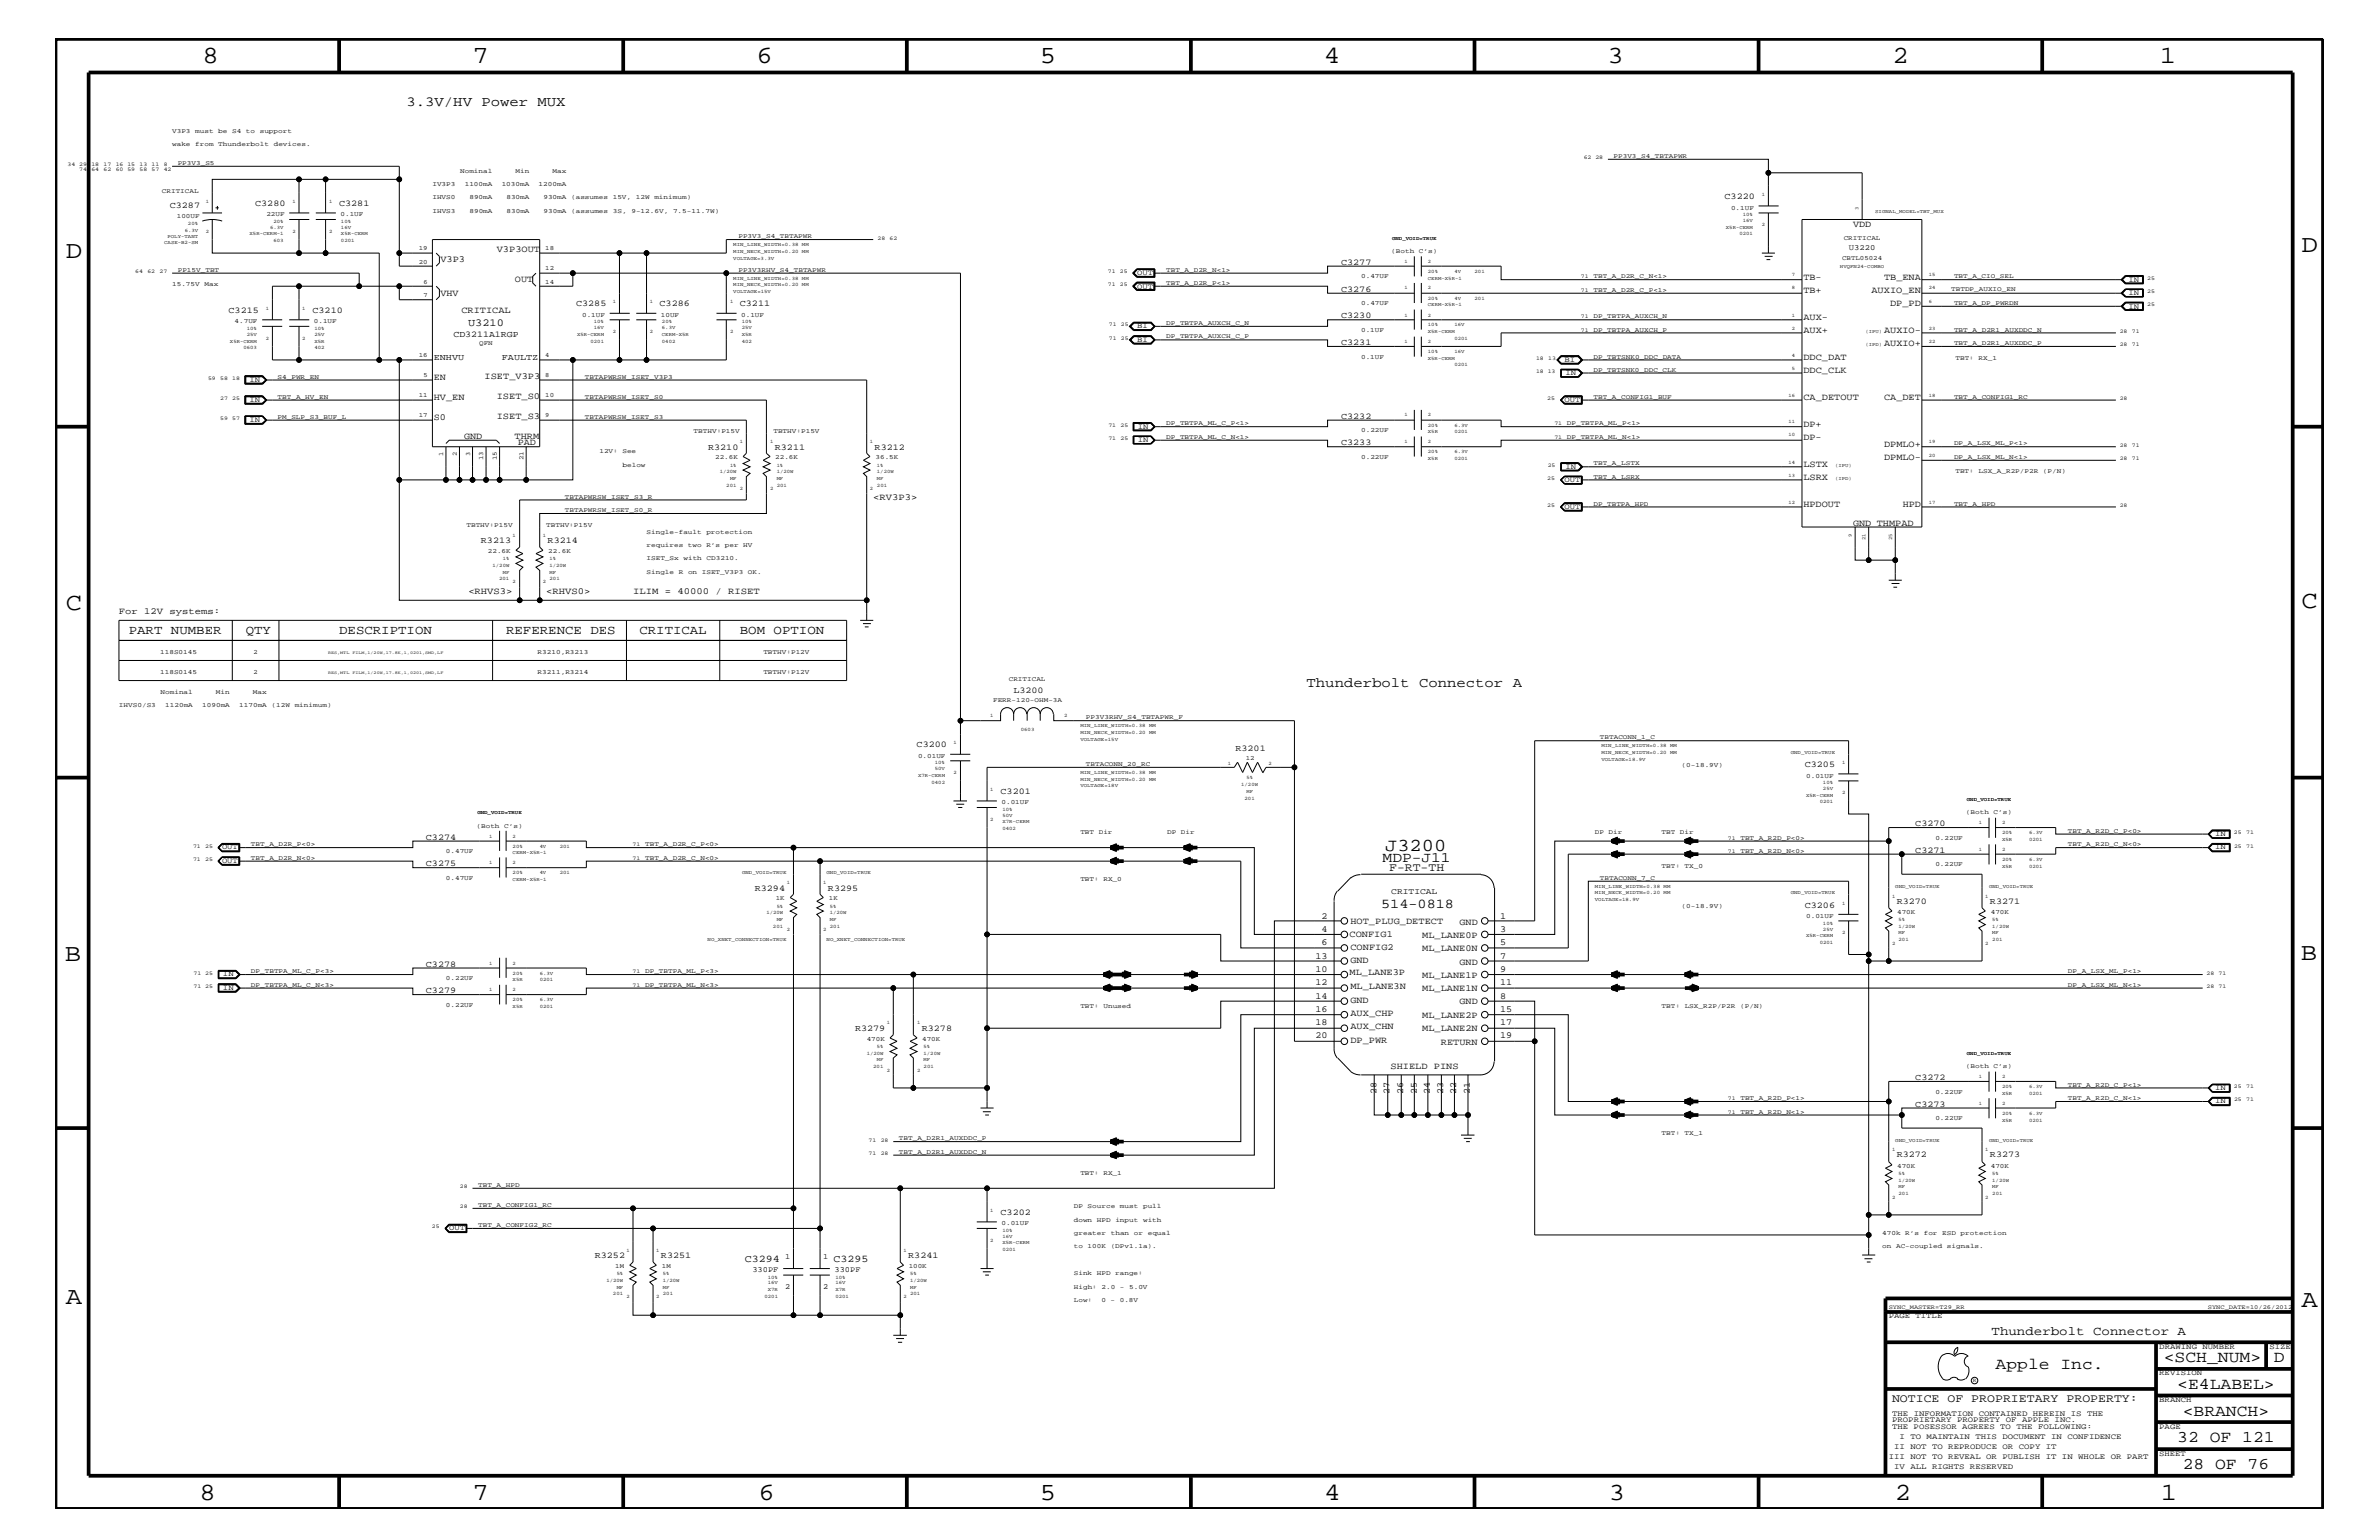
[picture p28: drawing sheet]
<svg xmlns="http://www.w3.org/2000/svg" width="432mm" height="279mm" viewBox="0 0 432 279" stroke-linecap="round" stroke-linejoin="round" font-family="sans-serif">
<defs><g id="words">
<g font-size="4.5">
<text x="36.7" y="11.5">8</text>
<text x="85.8" y="11.5">7</text>
<text x="137.3" y="11.5">6</text>
<text x="188.7" y="11.5">5</text>
<text x="240.3" y="11.5">4</text>
<text x="291.8" y="11.5">3</text>
<text x="343.5" y="11.5">2</text>
<text x="392" y="11.5">1</text>
<text x="11.9" y="46.8">D</text>
<text x="417.7" y="45.7">D</text>
<text x="11.9" y="110.6">C</text>
<text x="417.8" y="110.3">C</text>
<text x="11.8" y="174.3">B</text>
<text x="417.6" y="174.2">B</text>
<text x="11.9" y="236.7">A</text>
<text x="417.8" y="237.1">A</text>
<text x="36.2" y="272.1">8</text>
<text x="85.8" y="272.1">7</text>
<text x="137.7" y="272.1">6</text>
<text x="188.7" y="272.1">5</text>
<text x="240.4" y="272.1">4</text>
<text x="292" y="272.1">3</text>
<text x="343.9" y="272.1">2</text>
<text x="392.2" y="272.1">1</text>
</g>
<text font-size="3.3" x="251.4" y="154.4">J3200</text>
<g font-size="3">
<text x="362.2" y="248.4">Apple Inc.</text>
<text x="392.7" y="247.1">&lt;SCH_NUM&gt;</text>
<text x="395.2" y="252">&lt;E4LABEL&gt;</text>
<text x="412.7" y="247.1">D</text>
<text x="396.2" y="256.8">&lt;BRANCH&gt;</text>
<text x="395.2" y="261.6">32 OF 121</text>
<text x="396.2" y="266.6">28 OF 76</text>
</g>
<text font-size="2.6" x="251" y="156.3">MDP-J11</text>
<g font-size="2.5">
<text x="73.8" y="19.2">3.3V/HV Power MUX</text>
<text x="237.2" y="124.7">Thunderbolt Connector A</text>
<text x="250.7" y="164.7">514-0818</text>
</g>
<g font-size="2.3">
<text x="23.4" y="115">PART NUMBER</text>
<text x="44.6" y="115">QTY</text>
<text x="61.6" y="115">DESCRIPTION</text>
<text x="91.9" y="115">REFERENCE DES</text>
<text x="116.1" y="115">CRITICAL</text>
<text x="134.3" y="115">BOM OPTION</text>
<text x="361.5" y="242.3">Thunderbolt Connector A</text>
</g>
<g font-size="2.1">
<text x="252.1" y="158">F-RT-TH</text>
<text x="343.4" y="254.4">NOTICE OF PROPRIETARY PROPERTY:</text>
</g>
<g font-size="1.9">
<text x="85" y="59.2">U3210</text>
<text x="135.2" y="229">C3294</text>
<text x="151.3" y="229">C3295</text>
</g>
<g font-size="1.7">
<text x="336.3" y="41.3">VDD</text>
<text x="79.9" y="47.6">V3P3</text>
<text x="90.2" y="45.7">V3P3OUT</text>
<text x="79.9" y="53.6">VHV</text>
<text x="93.5" y="51.3">OUT</text>
<text x="327.3" y="53.2">TB+</text>
<text x="327.3" y="50.7">TB-</text>
<text x="339.7" y="53.2">AUXIO_EN</text>
<text x="342" y="50.7">TB_ENA</text>
<text x="83.7" y="56.8">CRITICAL</text>
<text x="327.3" y="58">AUX-</text>
<text x="343.1" y="55.6">DP_PD</text>
<text x="327.3" y="65.3">DDC_DAT</text>
<text x="327.3" y="60.4">AUX+</text>
<text x="342" y="62.9">AUXIO+</text>
<text x="342" y="60.4">AUXIO-</text>
<text x="78.7" y="68.9">EN</text>
<text x="88" y="68.8">ISET_V3P3</text>
<text x="327.3" y="67.7">DDC_CLK</text>
<text x="78.7" y="76.2">S0</text>
<text x="78.7" y="72.6">HV_EN</text>
<text x="90.2" y="72.4">ISET_S0</text>
<text x="90.2" y="76.1">ISET_S3</text>
<text x="327.3" y="72.6">CA_DETOUT</text>
<text x="327.3" y="77.4">DP+</text>
<text x="342" y="72.6">CA_DET</text>
<text x="84.2" y="79.6">GND</text>
<text x="93.4" y="79.6">THRM</text>
<text x="94" y="80.8">PAD</text>
<text x="327.3" y="79.9">DP-</text>
<text x="342" y="81.1">DPMLO+</text>
<text x="342" y="83.5">DPMLO-</text>
<text x="327.3" y="87.1">LSRX</text>
<text x="327.3" y="84.7">LSTX</text>
<text x="158.5" y="90.7">&lt;RV3P3&gt;</text>
<text x="327.3" y="92">HPDOUT</text>
<text x="336.3" y="95.4">GND THMPAD</text>
<text x="345.4" y="92">HPD</text>
<text x="85" y="107.7">&lt;RHVS3&gt;</text>
<text x="99.1" y="107.7">&lt;RHVS0&gt;</text>
<text x="114.9" y="107.7">ILIM = 40000 / RISET</text>
<text x="21.6" y="111.4">For 12V systems:</text>
<text x="239.9" y="166.7">2</text>
<text x="245.1" y="167.6">HOT_PLUG_DETECT</text>
<text x="264.9" y="167.8">GND</text>
<text x="272.3" y="166.7">1</text>
<text x="238.8" y="173.9">13</text>
<text x="239.9" y="171.5">6</text>
<text x="239.9" y="169">4</text>
<text x="244.9" y="170">CONFIG1</text>
<text x="245.1" y="172.4">CONFIG2</text>
<text x="258.1" y="170.1">ML_LANE0P</text>
<text x="258.1" y="172.6">ML_LANE0N</text>
<text x="272.3" y="169">3</text>
<text x="272.3" y="171.5">5</text>
<text x="272.3" y="173.9">7</text>
<text x="238.8" y="176.3">10</text>
<text x="238.8" y="178.8">12</text>
<text x="244.9" y="176.9">ML_LANE3P</text>
<text x="245.1" y="174.8">GND</text>
<text x="245.1" y="179.5">ML_LANE3N</text>
<text x="258.1" y="179.9">ML_LANE1N</text>
<text x="258.1" y="177.4">ML_LANE1P</text>
<text x="264.9" y="175">GND</text>
<text x="272.3" y="176.3">9</text>
<text x="272.3" y="178.8">11</text>
<text x="238.8" y="181.2">14</text>
<text x="238.8" y="183.6">16</text>
<text x="245.1" y="182.1">GND</text>
<text x="245.1" y="184.3">AUX_CHP</text>
<text x="258.1" y="184.7">ML_LANE2P</text>
<text x="264.9" y="182.2">GND</text>
<text x="272.3" y="183.6">15</text>
<text x="272.3" y="181.2">8</text>
<text x="238.8" y="188.4">20</text>
<text x="238.8" y="186">18</text>
<text x="245.1" y="189.2">DP_PWR</text>
<text x="245.1" y="186.7">AUX_CHN</text>
<text x="258.1" y="187.1">ML_LANE2N</text>
<text x="261.5" y="189.5">RETURN</text>
<text x="272.3" y="188.4">19</text>
<text x="272.3" y="186">17</text>
<text x="252.4" y="194">SHIELD PINS</text>
<text x="249.9" y="198.6" transform="rotate(-90 249.9 198.6)">28</text>
<text x="252.2" y="198.6" transform="rotate(-90 252.2 198.6)">27</text>
<text x="254.7" y="198.6" transform="rotate(-90 254.7 198.6)">26</text>
<text x="257.1" y="198.6" transform="rotate(-90 257.1 198.6)">25</text>
<text x="259.5" y="198.6" transform="rotate(-90 259.5 198.6)">24</text>
<text x="262" y="198.6" transform="rotate(-90 262 198.6)">23</text>
<text x="264.3" y="198.6" transform="rotate(-90 264.3 198.6)">22</text>
<text x="266.8" y="198.6" transform="rotate(-90 266.8 198.6)">21</text>
</g>
<g font-size="1.6">
<text x="30.8" y="37.8">C3287</text>
<text x="46.3" y="37.4">C3280</text>
<text x="61.6" y="37.4">C3281</text>
<text x="313" y="36.2">C3220</text>
<text x="243.4" y="48">C3277</text>
<text x="243.4" y="52.9">C3276</text>
<text x="41.5" y="56.8">C3215</text>
<text x="56.7" y="56.8">C3210</text>
<text x="104.6" y="55.6">C3285</text>
<text x="119.7" y="55.6">C3286</text>
<text x="134.3" y="55.6">C3211</text>
<text x="243.4" y="57.8">C3230</text>
<text x="78.7" y="65.3">ENHVU</text>
<text x="82.3" y="61.2">CD3211A1RGP</text>
<text x="91.1" y="65.3">FAULTZ</text>
<text x="243.4" y="62.6">C3231</text>
<text x="243.4" y="76">C3232</text>
<text x="128.5" y="81.6">R3210</text>
<text x="140.6" y="81.6">R3211</text>
<text x="158.7" y="81.6">R3212</text>
<text x="243.4" y="80.8">C3233</text>
<text x="87.3" y="98.5">R3213</text>
<text x="99.4" y="98.5">R3214</text>
<text x="183.9" y="125.8">L3200</text>
<text x="166.4" y="135.6">C3200</text>
<text x="224.2" y="136.2">R3201</text>
<text x="327.6" y="139.2">C3205</text>
<text x="181.6" y="144">C3201</text>
<text x="347.6" y="149.9">C3270</text>
<text x="77.3" y="152.3">C3274</text>
<text x="347.6" y="154.7">C3271</text>
<text x="77.3" y="157.2">C3275</text>
<text x="137" y="161.6">R3294</text>
<text x="150.3" y="161.6">R3295</text>
<text x="327.6" y="164.7">C3206</text>
<text x="344.3" y="163.9">R3270</text>
<text x="361.2" y="163.9">R3271</text>
<text x="77.3" y="175.4">C3278</text>
<text x="77.3" y="180.2">C3279</text>
<text x="155.2" y="187">R3279</text>
<text x="167.3" y="187">R3278</text>
<text x="347.6" y="195.9">C3272</text>
<text x="347.6" y="200.9">C3273</text>
<text x="344.3" y="210">R3272</text>
<text x="361.2" y="210">R3273</text>
<text x="181.6" y="220.4">C3202</text>
<text x="108" y="228.2">R3252</text>
<text x="120" y="228.2">R3251</text>
<text x="164.8" y="228.2">R3241</text>
</g>
<text font-size="1.5" x="252.5" y="162.2">CRITICAL</text>
<g font-size="1.4">
<text x="335.6" y="45.3">U3220</text>
<text x="206.4" y="49.9">OUT</text>
<text x="206.4" y="52.4">OUT</text>
<text x="386.3" y="53.5">IN</text>
<text x="386.3" y="51.1">IN</text>
<text x="206.4" y="59.5">BI</text>
<text x="386.3" y="56">IN</text>
<text x="206.4" y="62">BI</text>
<text x="284" y="65.6">BI</text>
<text x="45.3" y="69.3">IN</text>
<text x="284.1" y="68.1">IN</text>
<text x="45.3" y="72.9">IN</text>
<text x="45.3" y="76.6">IN</text>
<text x="206.5" y="77.8">IN</text>
<text x="284" y="72.9">OUT</text>
<text x="206.5" y="80.2">IN</text>
<text x="284" y="87.5">OUT</text>
<text x="284.1" y="85">IN</text>
<text x="284" y="92.3">OUT</text>
<text x="40.3" y="154.1">OUT</text>
<text x="402.1" y="151.8">IN</text>
<text x="402.1" y="154.1">IN</text>
<text x="40.3" y="156.6">OUT</text>
<text x="40.5" y="177.2">IN</text>
<text x="40.5" y="179.6">IN</text>
<text x="402.1" y="197.8">IN</text>
<text x="402.1" y="200.2">IN</text>
<text x="81.5" y="223.2">OUT</text>
<text x="136.6" y="230.7">330PF</text>
<text x="142.5" y="233.8">2</text>
<text x="142.5" y="228.4">1</text>
<text x="149.4" y="233.8">2</text>
<text x="149.4" y="228.4">1</text>
<text x="151.5" y="230.7">330PF</text>
<text x="342.8" y="239.2">PAGE TITLE</text>
<text x="391.9" y="244.7">DRAWING NUMBER</text>
<text x="411.9" y="244.7">SIZE</text>
<text x="391.9" y="249.5">REVISION</text>
<text x="343.4" y="256.8">THE INFORMATION CONTAINED HEREIN IS THE</text>
<text x="391.9" y="254.4">BRANCH</text>
<text x="343.4" y="259.3">THE POSESSOR AGREES TO THE FOLLOWING:</text>
<text x="343.4" y="258">PROPRIETARY PROPERTY OF APPLE INC.</text>
<text x="343.8" y="262.9">II NOT TO REPRODUCE OR COPY IT</text>
<text x="344.8" y="261.1">I TO MAINTAIN THIS DOCUMENT IN CONFIDENCE</text>
<text x="391.9" y="259.3">PAGE</text>
<text x="342.8" y="264.7">III NOT TO REVEAL OR PUBLISH IT IN WHOLE OR PART</text>
<text x="343.8" y="266.6">IV ALL RIGHTS RESERVED</text>
<text x="391.9" y="264.1">SHEET</text>
</g>
<g font-size="1.2">
<text x="31.2" y="26.5">wake</text>
<text x="31.2" y="24.1">V3P3</text>
<text x="32.3" y="29.9">PP3V3_S5</text>
<text x="35.4" y="24.1">must</text>
<text x="35.4" y="26.5">from</text>
<text x="39.6" y="24.1">be</text>
<text x="39.6" y="26.5">Thunderbolt</text>
<text x="42.1" y="24.1">S4</text>
<text x="44.6" y="24.1">to</text>
<text x="47.1" y="24.1">support</text>
<text x="49.7" y="26.5">devices.</text>
<text x="292.9" y="28.6">PP3V3_S4_TBTAPWR</text>
<text x="29.4" y="35">CRITICAL</text>
<text x="78.5" y="33.7">IV3P3</text>
<text x="83.5" y="31.4">Nominal</text>
<text x="84.4" y="33.7">1100mA</text>
<text x="91.1" y="33.7">1030mA</text>
<text x="93.6" y="31.4">Min</text>
<text x="97.8" y="33.7">1200mA</text>
<text x="100.3" y="31.4">Max</text>
<text x="32.1" y="39.5">100UF</text>
<text x="48.3" y="39.2">22UF</text>
<text x="61.8" y="39.2">0.1UF</text>
<text x="78.5" y="38.6">IHVS3</text>
<text x="78.5" y="36.2">IHVS0</text>
<text x="85.2" y="36.2">890mA</text>
<text x="85.2" y="38.6">890mA</text>
<text x="91.9" y="36.2">830mA</text>
<text x="91.9" y="38.6">830mA</text>
<text x="98.6" y="36.2">930mA</text>
<text x="98.6" y="38.6">930mA</text>
<text x="103.7" y="36.2">(assumes</text>
<text x="103.7" y="38.6">(assumes</text>
<text x="111.2" y="36.2">15V,</text>
<text x="111.2" y="38.6">3S,</text>
<text x="114.6" y="38.6">9-12.6V,</text>
<text x="115.4" y="36.2">12W</text>
<text x="118.8" y="36.2">minimum)</text>
<text x="122.2" y="38.6">7.5-11.7W)</text>
<text x="314.2" y="38">0.1UF</text>
<text x="76" y="47.9">20</text>
<text x="76" y="45.4">19</text>
<text x="99" y="45.4">18</text>
<text x="134" y="43.2">PP3V3_S4_TBTAPWR</text>
<text x="252.5" y="45.9">(Both</text>
<text x="257.5" y="45.9">C’s)</text>
<text x="334.3" y="47.1">CBTL05024</text>
<text x="334.6" y="43.5">CRITICAL</text>
<text x="31.2" y="51.9">15.75V Max</text>
<text x="32.3" y="49.3">PP15V_TBT</text>
<text x="76.9" y="53.9">7</text>
<text x="76.9" y="51.5">6</text>
<text x="99" y="51.5">14</text>
<text x="99" y="49.1">12</text>
<text x="134" y="49.3">PP3V3RHV_S4_TBTAPWR</text>
<text x="211.7" y="49.3">TBT_A_D2R_N&lt;1&gt;</text>
<text x="211.7" y="51.7">TBT_A_D2R_P&lt;1&gt;</text>
<text x="247.1" y="50.5">0.47UF</text>
<text x="289.2" y="50.5">TBT_A_D2R_C_N&lt;1&gt;</text>
<text x="289.2" y="52.9">TBT_A_D2R_C_P&lt;1&gt;</text>
<text x="354.2" y="52.9">TBTDP_AUXIO_EN</text>
<text x="354.7" y="50.5">TBT_A_CIO_SEL</text>
<text x="42.6" y="58.6">4.7UF</text>
<text x="57" y="58.6">0.1UF</text>
<text x="105.7" y="57.4">0.1UF</text>
<text x="120" y="57.4">10UF</text>
<text x="134.5" y="57.4">0.1UF</text>
<text x="211.7" y="59">DP_TBTPA_AUXCH_C_N</text>
<text x="247.1" y="55.3">0.47UF</text>
<text x="289.2" y="57.8">DP_TBTPA_AUXCH_N</text>
<text x="354.7" y="55.3">TBT_A_DP_PWRDN</text>
<text x="76" y="64.8">16</text>
<text x="87" y="62.6">QFN</text>
<text x="99" y="64.8">4</text>
<text x="211.7" y="61.4">DP_TBTPA_AUXCH_C_P</text>
<text x="247.1" y="60.2">0.1UF</text>
<text x="247.1" y="65.1">0.1UF</text>
<text x="289.2" y="60.2">DP_TBTPA_AUXCH_P</text>
<text x="289.2" y="65.1">DP_TBTSNK0_DDC_DATA</text>
<text x="354.7" y="62.6">TBT_A_D2R1_AUXDDC_P</text>
<text x="354.7" y="60.2">TBT_A_D2R1_AUXDDC_N</text>
<text x="354.9" y="65.3">TBT:</text>
<text x="359.1" y="65.3">RX_1</text>
<text x="50.4" y="68.7">S4_PWR_EN</text>
<text x="76.9" y="68.4">5</text>
<text x="99" y="68.4">8</text>
<text x="106.2" y="68.7">TBTAPWRSW_ISET_V3P3</text>
<text x="289.2" y="67.5">DP_TBTSNK0_DDC_CLK</text>
<text x="50.4" y="76">PM_SLP_S3_BUF_L</text>
<text x="50.4" y="72.3">TBT_A_HV_EN</text>
<text x="76" y="72.1">11</text>
<text x="76" y="75.7">17</text>
<text x="99" y="75.7">9</text>
<text x="99" y="72.1">10</text>
<text x="106.2" y="76">TBTAPWRSW_ISET_S3</text>
<text x="106.2" y="72.3">TBTAPWRSW_ISET_S0</text>
<text x="211.7" y="77.2">DP_TBTPA_ML_C_P&lt;1&gt;</text>
<text x="284.4" y="77.2">DP_TBTPA_ML_P&lt;1&gt;</text>
<text x="289.2" y="72.3">TBT_A_CONFIG1_BUF</text>
<text x="354.7" y="72.3">TBT_A_CONFIG1_RC</text>
<text x="80.4" y="82.7" transform="rotate(-90 80.4 82.7)">1</text>
<text x="82.9" y="82.7" transform="rotate(-90 82.9 82.7)">2</text>
<text x="85.3" y="82.7" transform="rotate(-90 85.3 82.7)">3</text>
<text x="87.7" y="83.5" transform="rotate(-90 87.7 83.5)">13</text>
<text x="90.2" y="83.5" transform="rotate(-90 90.2 83.5)">15</text>
<text x="95" y="83.5" transform="rotate(-90 95 83.5)">21</text>
<text x="108.8" y="82.2">12V:</text>
<text x="113" y="82.2">See</text>
<text x="125.9" y="78.6">TBTHV:P15V</text>
<text x="129.8" y="83.3">22.6K</text>
<text x="140.4" y="78.6">TBTHV:P15V</text>
<text x="140.7" y="83.3">22.6K</text>
<text x="158.9" y="83.3">36.5K</text>
<text x="211.7" y="79.6">DP_TBTPA_ML_C_N&lt;1&gt;</text>
<text x="247.1" y="78.3">0.22UF</text>
<text x="247.1" y="83.3">0.22UF</text>
<text x="284.4" y="79.6">DP_TBTPA_ML_N&lt;1&gt;</text>
<text x="354.7" y="80.8">DP_A_LSX_ML_P&lt;1&gt;</text>
<text x="354.7" y="83.3">DP_A_LSX_ML_N&lt;1&gt;</text>
<text x="113" y="84.7">below</text>
<text x="289.2" y="84.4">TBT_A_LSTX</text>
<text x="289.2" y="86.9">TBT_A_LSRX</text>
<text x="354.9" y="85.9">TBT:</text>
<text x="359.1" y="85.9">LSX_A_R2P/P2R</text>
<text x="370.8" y="85.9">(P/N)</text>
<text x="84.7" y="95.6">TBTHV:P15V</text>
<text x="99.1" y="95.6">TBTHV:P15V</text>
<text x="102.5" y="92.9">TBTAPWRSW_ISET_S0_R</text>
<text x="102.5" y="90.5">TBTAPWRSW_ISET_S3_R</text>
<text x="289.2" y="91.7">DP_TBTPA_HPD</text>
<text x="354.7" y="91.7">TBT_A_HPD</text>
<text x="88.6" y="100.4">22.6K</text>
<text x="99.5" y="100.4">22.6K</text>
<text x="117.3" y="101.6">ISET_Sx</text>
<text x="117.3" y="99.3">requires</text>
<text x="117.3" y="96.8">Single-fault</text>
<text x="124.1" y="101.6">with</text>
<text x="124.9" y="99.3">two</text>
<text x="128.2" y="99.3">R’s</text>
<text x="128.2" y="96.8">protection</text>
<text x="128.2" y="101.6">CD3210.</text>
<text x="131.6" y="99.3">per</text>
<text x="134.9" y="99.3">HV</text>
<text x="117.3" y="104.1">Single</text>
<text x="123.2" y="104.1">R</text>
<text x="124.9" y="104.1">on</text>
<text x="127.4" y="104.1">ISET_V3P3</text>
<text x="135.8" y="104.1">OK.</text>
<text x="29.1" y="118.6">118S0145</text>
<text x="46" y="118.6">2</text>
<text x="97.6" y="118.6">R3210,R3213</text>
<text x="138.6" y="118.6">TBTHV:P12V</text>
<text x="29.1" y="122.3">118S0145</text>
<text x="29.1" y="125.9">Nominal</text>
<text x="39.2" y="125.9">Min</text>
<text x="45.9" y="125.9">Max</text>
<text x="46" y="122.3">2</text>
<text x="97.6" y="122.3">R3211,R3214</text>
<text x="138.6" y="122.3">TBTHV:P12V</text>
<text x="183.1" y="123.5">CRITICAL</text>
<text x="21.6" y="128.3">IHVS0/S3</text>
<text x="30" y="128.3">1120mA</text>
<text x="36.7" y="128.3">1090mA</text>
<text x="43.4" y="128.3">1170mA</text>
<text x="49.3" y="128.3">(12W</text>
<text x="53.5" y="128.3">minimum)</text>
<text x="180.3" y="127.5">FERR-120-OHM-3A</text>
<text x="197.1" y="130.5">PP3V3RHV_S4_TBTAPWR_F</text>
<text x="166.6" y="137.4">0.01UF</text>
<text x="226.1" y="137.9">12</text>
<text x="290.4" y="134.1">TBTACONN_1_C</text>
<text x="197.1" y="139">TBTACONN_20_RC</text>
<text x="305.2" y="139.2">(0-18.9V)</text>
<text x="327.8" y="141.1">0.01UF</text>
<text x="181.8" y="145.9">0.01UF</text>
<text x="356.8" y="147.7">(Both</text>
<text x="361.9" y="147.7">C’s)</text>
<text x="45.6" y="153.5">TBT_A_D2R_P&lt;0&gt;</text>
<text x="45.6" y="156">TBT_A_D2R_N&lt;0&gt;</text>
<text x="80.9" y="154.7">0.47UF</text>
<text x="86.5" y="150.1">(Both</text>
<text x="91.5" y="150.1">C’s)</text>
<text x="117.1" y="156">TBT_A_D2R_C_N&lt;0&gt;</text>
<text x="117.1" y="153.5">TBT_A_D2R_C_P&lt;0&gt;</text>
<text x="196.1" y="151.3">TBT</text>
<text x="199.4" y="151.3">Dir</text>
<text x="211.8" y="151.3">DP</text>
<text x="214.3" y="151.3">Dir</text>
<text x="289.5" y="151.3">DP</text>
<text x="292" y="151.3">Dir</text>
<text x="301.6" y="151.3">TBT</text>
<text x="304.9" y="151.3">Dir</text>
<text x="315.9" y="152.3">TBT_A_R2D_P&lt;0&gt;</text>
<text x="315.9" y="154.7">TBT_A_R2D_N&lt;0&gt;</text>
<text x="351.3" y="152.3">0.22UF</text>
<text x="375.3" y="151.1">TBT_A_R2D_C_P&lt;0&gt;</text>
<text x="375.3" y="153.5">TBT_A_R2D_C_N&lt;0&gt;</text>
<text x="80.9" y="159.6">0.47UF</text>
<text x="196.1" y="159.9">TBT:</text>
<text x="200.3" y="159.9">RX_0</text>
<text x="290.4" y="159.6">TBTACONN_7_C</text>
<text x="301.6" y="157.4">TBT:</text>
<text x="305.8" y="157.4">TX_0</text>
<text x="351.3" y="157.2">0.22UF</text>
<text x="140.8" y="163.4">1K</text>
<text x="150.5" y="163.4">1K</text>
<text x="305.2" y="164.7">(0-18.9V)</text>
<text x="327.8" y="166.5">0.01UF</text>
<text x="344.3" y="165.8">470K</text>
<text x="361.4" y="165.8">470K</text>
<text x="45.6" y="176.6">DP_TBTPA_ML_C_P&lt;3&gt;</text>
<text x="45.6" y="179">DP_TBTPA_ML_C_N&lt;3&gt;</text>
<text x="80.9" y="177.7">0.22UF</text>
<text x="117.1" y="179">DP_TBTPA_ML_N&lt;3&gt;</text>
<text x="117.1" y="176.6">DP_TBTPA_ML_P&lt;3&gt;</text>
<text x="375.3" y="179">DP_A_LSX_ML_N&lt;1&gt;</text>
<text x="375.3" y="176.6">DP_A_LSX_ML_P&lt;1&gt;</text>
<text x="80.9" y="182.7">0.22UF</text>
<text x="196.1" y="182.9">TBT:</text>
<text x="200.3" y="182.9">Unused</text>
<text x="301.6" y="182.9">TBT:</text>
<text x="305.8" y="182.9">LSX_R2P/P2R</text>
<text x="315.8" y="182.9">(P/N)</text>
<text x="157.3" y="188.8">470K</text>
<text x="167.4" y="188.8">470K</text>
<text x="356.8" y="193.7">(Both</text>
<text x="361.9" y="193.7">C’s)</text>
<text x="375.3" y="197.2">TBT_A_R2D_C_P&lt;1&gt;</text>
<text x="315.9" y="202">TBT_A_R2D_N&lt;1&gt;</text>
<text x="315.9" y="199.6">TBT_A_R2D_P&lt;1&gt;</text>
<text x="351.3" y="198.4">0.22UF</text>
<text x="351.3" y="203.2">0.22UF</text>
<text x="375.3" y="199.6">TBT_A_R2D_C_N&lt;1&gt;</text>
<text x="163.2" y="209.3">TBT_A_D2R1_AUXDDC_N</text>
<text x="163.2" y="206.9">TBT_A_D2R1_AUXDDC_P</text>
<text x="301.6" y="205.9">TBT:</text>
<text x="305.8" y="205.9">TX_1</text>
<text x="86.8" y="215.3">TBT_A_HPD</text>
<text x="196.1" y="213.2">TBT:</text>
<text x="200.3" y="213.2">RX_1</text>
<text x="344.3" y="211.9">470K</text>
<text x="361.4" y="211.9">470K</text>
<text x="86.8" y="219">TBT_A_CONFIG1_RC</text>
<text x="194.9" y="219.2">DP</text>
<text x="194.9" y="221.7">down</text>
<text x="197.4" y="219.2">Source</text>
<text x="199.1" y="221.7">HPD</text>
<text x="202.4" y="221.7">input</text>
<text x="203.3" y="219.2">must</text>
<text x="207.5" y="219.2">pull</text>
<text x="207.5" y="221.7">with</text>
<text x="86.8" y="222.6">TBT_A_CONFIG2_RC</text>
<text x="181.8" y="222.3">0.01UF</text>
<text x="194.9" y="226.5">to</text>
<text x="194.9" y="224.1">greater</text>
<text x="197.4" y="226.5">100K</text>
<text x="201.6" y="226.5">(DPv1.1a).</text>
<text x="201.6" y="224.1">than</text>
<text x="205.8" y="224.1">or</text>
<text x="208.3" y="224.1">equal</text>
<text x="341.6" y="224.1">470k</text>
<text x="341.6" y="226.5">on</text>
<text x="344.1" y="226.5">AC-coupled</text>
<text x="345.8" y="224.1">R’s</text>
<text x="349.2" y="224.1">for</text>
<text x="352.5" y="224.1">ESD</text>
<text x="353.4" y="226.5">signals.</text>
<text x="355.9" y="224.1">protection</text>
<text x="111.7" y="230.1">1M</text>
<text x="120.1" y="230.1">1M</text>
<text x="164.9" y="230.1">100K</text>
<text x="194.9" y="231.3">Sink</text>
<text x="194.9" y="233.8">High:</text>
<text x="199.1" y="231.3">HPD</text>
<text x="199.9" y="233.8">2.0</text>
<text x="202.4" y="231.3">range:</text>
<text x="203.3" y="233.8">-</text>
<text x="204.9" y="233.8">5.0V</text>
<text x="194.9" y="236.2">Low:</text>
<text x="199.9" y="236.2">0</text>
<text x="201.6" y="236.2">-</text>
<text x="203.2" y="236.2">0.8V</text>
</g>
<g font-size="1.1">
<text x="342.8" y="237.4">SYNC_MASTER=T29_RR</text>
<text x="400.7" y="237.4">SYNC_DATE=10/26/2012</text>
</g>
<g font-size="1">
<text x="287.5" y="28.9">62 28</text>
<text x="12.3" y="30.2">34 29</text>
<text x="14.4" y="31">74</text>
<text x="16.6" y="31">64</text>
<text x="16.6" y="30.2">18</text>
<text x="18.8" y="31">62</text>
<text x="18.8" y="30.2">17</text>
<text x="21" y="31">60 59</text>
<text x="21" y="30.2">16 15</text>
<text x="25.3" y="31">58</text>
<text x="25.3" y="30.2">13</text>
<text x="27.5" y="31">57</text>
<text x="27.5" y="30.2">11</text>
<text x="29.7" y="30.2">8</text>
<text x="29.7" y="31">42</text>
<text x="159.3" y="43.5">28</text>
<text x="161.5" y="43.5">62</text>
<text x="24.6" y="49.6">64</text>
<text x="26.8" y="49.6">62</text>
<text x="29" y="49.6">27</text>
<text x="201.1" y="49.6">71</text>
<text x="201.1" y="51.9">71</text>
<text x="203.3" y="49.6">25</text>
<text x="203.3" y="51.9">25</text>
<text x="286.9" y="50.5">71</text>
<text x="286.9" y="52.9">71</text>
<text x="389.7" y="53.2">25</text>
<text x="389.7" y="50.7">25</text>
<text x="201.3" y="59.2">71</text>
<text x="203.5" y="59.2">25</text>
<text x="286.9" y="57.8">71</text>
<text x="389.7" y="55.6">25</text>
<text x="201.3" y="61.7">71</text>
<text x="203.5" y="61.7">25</text>
<text x="278.8" y="65.3">18</text>
<text x="281" y="65.3">13</text>
<text x="286.9" y="60.2">71</text>
<text x="384.7" y="62.9">28</text>
<text x="384.7" y="60.4">28</text>
<text x="386.9" y="62.9">71</text>
<text x="386.9" y="60.4">71</text>
<text x="37.8" y="68.9">59</text>
<text x="40" y="68.9">58</text>
<text x="42.2" y="68.9">18</text>
<text x="278.8" y="67.7">18 13</text>
<text x="40" y="72.6">27</text>
<text x="40" y="76.2">59</text>
<text x="42.2" y="72.6">25</text>
<text x="42.2" y="76.2">57</text>
<text x="201.2" y="77.4">71</text>
<text x="203.4" y="77.4">25</text>
<text x="280.8" y="72.6">25</text>
<text x="282.1" y="77.2">71</text>
<text x="384.7" y="72.6">28</text>
<text x="201.2" y="79.9">71</text>
<text x="203.4" y="79.9">25</text>
<text x="282.1" y="79.6">71</text>
<text x="384.7" y="81.1">28</text>
<text x="384.7" y="83.5">28</text>
<text x="386.9" y="81.1">71</text>
<text x="386.9" y="83.5">71</text>
<text x="280.8" y="87.1">25</text>
<text x="280.9" y="84.7">25</text>
<text x="280.8" y="92">25</text>
<text x="384.7" y="92">28</text>
<text x="35" y="153.8">71</text>
<text x="37.2" y="153.8">25</text>
<text x="114.8" y="156">71</text>
<text x="114.8" y="153.5">71</text>
<text x="313.6" y="152.3">71</text>
<text x="313.6" y="154.7">71</text>
<text x="405.5" y="151.3">25</text>
<text x="405.5" y="153.8">25</text>
<text x="407.7" y="151.3">71</text>
<text x="407.7" y="153.8">71</text>
<text x="35" y="156.2">71</text>
<text x="37.2" y="156.2">25</text>
<text x="35.1" y="176.8">71 25</text>
<text x="35.1" y="179.3">71 25</text>
<text x="114.8" y="179">71</text>
<text x="114.8" y="176.6">71</text>
<text x="400.5" y="179.3">28</text>
<text x="400.5" y="176.8">28</text>
<text x="402.7" y="179.3">71</text>
<text x="402.7" y="176.8">71</text>
<text x="405.5" y="197.4">25</text>
<text x="407.7" y="197.4">71</text>
<text x="313.6" y="202">71</text>
<text x="313.6" y="199.6">71</text>
<text x="405.5" y="199.8">25</text>
<text x="407.7" y="199.8">71</text>
<text x="157.7" y="207.1">71</text>
<text x="157.7" y="209.6">71</text>
<text x="159.9" y="207.1">28</text>
<text x="159.9" y="209.6">28</text>
<text x="83.5" y="215.6">28</text>
<text x="83.5" y="219.2">28</text>
<text x="78.4" y="222.9">25</text>
<text x="358.1" y="250.7">R</text>
</g>
<g font-size=".9">
<text x="319.8" y="35.6">1</text>
<text x="34.1" y="40.8">20%</text>
<text x="37.3" y="36.8">1</text>
<text x="49" y="41.5">6.3V</text>
<text x="49.6" y="40.4">20%</text>
<text x="53.1" y="36.8">1</text>
<text x="59.8" y="36.8">1</text>
<text x="61.9" y="41.5">16V</text>
<text x="61.9" y="40.4">10%</text>
<text x="313.3" y="41.5">X5R-CERM</text>
<text x="316.3" y="40.3">16V</text>
<text x="316.3" y="39.2">10%</text>
<text x="319.8" y="41">2</text>
<text x="337.3" y="38" transform="rotate(-90 337.3 38)">3</text>
<text x="340.4" y="38.6">SIGNAL_MODEL=TBT_MUX</text>
<text x="29.8" y="44.3">CASE-B2-SM</text>
<text x="30.4" y="43.1">POLY-TANT</text>
<text x="33.5" y="42">6.3V</text>
<text x="37.3" y="42.3">2</text>
<text x="45.3" y="42.7">X5R-CERM-1</text>
<text x="49.6" y="44">603</text>
<text x="53.1" y="42.3">2</text>
<text x="59.8" y="42.3">2</text>
<text x="61.9" y="44">0201</text>
<text x="61.9" y="42.7">X5R-CERM</text>
<text x="133.1" y="44.6">MIN_LINE_WIDTH=0.38 MM</text>
<text x="133.1" y="45.9">MIN_NECK_WIDTH=0.20 MM</text>
<text x="133.1" y="47.1">VOLTAGE=3.3V</text>
<text x="252.7" y="43.5">GND_VOID=TRUE</text>
<text x="254.9" y="47.7">1</text>
<text x="259.2" y="47.7">2</text>
<text x="315.7" y="42.7">0201</text>
<text x="133.1" y="51.9">MIN_NECK_WIDTH=0.20 MM</text>
<text x="133.1" y="50.7">MIN_LINE_WIDTH=0.38 MM</text>
<text x="133.1" y="53.2">VOLTAGE=15V</text>
<text x="254.9" y="52.5">1</text>
<text x="259.2" y="50.7">CERM-X5R-1</text>
<text x="259.2" y="49.6">20%</text>
<text x="259.2" y="52.5">2</text>
<text x="264" y="49.6">4V</text>
<text x="267.6" y="49.6">201</text>
<text x="325.2" y="52.5">8</text>
<text x="325.2" y="50.2">7</text>
<text x="334" y="48.6">HVQFN24-COMBO</text>
<text x="350.1" y="52.5">24</text>
<text x="350.1" y="50.2">15</text>
<text x="44.8" y="59.8">10%</text>
<text x="48.3" y="56.2">1</text>
<text x="54.9" y="56.2">1</text>
<text x="57.1" y="59.8">10%</text>
<text x="107.8" y="58.6">10%</text>
<text x="107.8" y="59.7">16V</text>
<text x="111.3" y="55">1</text>
<text x="117.9" y="55">1</text>
<text x="120.1" y="59.7">6.3V</text>
<text x="120.1" y="58.6">20%</text>
<text x="132.5" y="55">1</text>
<text x="134.6" y="59.7">25V</text>
<text x="134.6" y="58.6">10%</text>
<text x="254.9" y="57.4">1</text>
<text x="259.2" y="55.6">CERM-X5R-1</text>
<text x="259.2" y="59.2">10%</text>
<text x="259.2" y="57.4">2</text>
<text x="259.2" y="54.4">20%</text>
<text x="264" y="59.2">16V</text>
<text x="264" y="54.4">4V</text>
<text x="267.6" y="54.4">201</text>
<text x="325.2" y="59.8">2</text>
<text x="325.2" y="57.4">1</text>
<text x="350.1" y="55">6</text>
<text x="350.1" y="59.8">23</text>
<text x="41.7" y="62.2">X5R-CERM</text>
<text x="44.2" y="63.4">0603</text>
<text x="44.8" y="60.9">25V</text>
<text x="48.3" y="61.7">2</text>
<text x="54.9" y="61.7">2</text>
<text x="57.1" y="63.4">402</text>
<text x="57.1" y="60.9">25V</text>
<text x="57.1" y="62.2">X5R</text>
<text x="104.7" y="60.9">X5R-CERM</text>
<text x="107.2" y="62.2">0201</text>
<text x="111.3" y="60.4">2</text>
<text x="117.9" y="60.4">2</text>
<text x="120.1" y="60.9">CERM-X5R</text>
<text x="120.1" y="62.2">0402</text>
<text x="132.5" y="60.4">2</text>
<text x="134.6" y="62.2">402</text>
<text x="134.6" y="60.9">X5R</text>
<text x="254.9" y="62.3">1</text>
<text x="259.2" y="64">10%</text>
<text x="259.2" y="65.3">X5R-CERM</text>
<text x="259.2" y="60.4">X5R-CERM</text>
<text x="259.2" y="62.3">2</text>
<text x="264" y="64">16V</text>
<text x="264" y="61.7">0201</text>
<text x="325.2" y="64.7">4</text>
<text x="338.6" y="62.9">(IPD)</text>
<text x="338.6" y="60.4">(IPU)</text>
<text x="350.1" y="62.3">22</text>
<text x="264" y="66.5">0201</text>
<text x="324.6" y="72">16</text>
<text x="325.2" y="67.1">5</text>
<text x="350.1" y="72">18</text>
<text x="254.9" y="75.6">1</text>
<text x="259.2" y="75.6">2</text>
<text x="259.2" y="77.4">20%</text>
<text x="264" y="77.4">6.3V</text>
<text x="324.6" y="76.8">11</text>
<text x="134.3" y="80.5">1</text>
<text x="139.8" y="80.5">1</text>
<text x="157.9" y="80.5">1</text>
<text x="254.9" y="80.5">1</text>
<text x="259.2" y="78.6">X5R</text>
<text x="259.2" y="80.5">2</text>
<text x="259.2" y="83.5">X5R</text>
<text x="259.2" y="82.2">20%</text>
<text x="264" y="78.6">0201</text>
<text x="264" y="83.5">0201</text>
<text x="264" y="82.2">6.3V</text>
<text x="324.6" y="79.2">10</text>
<text x="350.1" y="80.5">19</text>
<text x="350.1" y="82.8">20</text>
<text x="130.6" y="85.9">1/20W</text>
<text x="131.8" y="88.3">201</text>
<text x="132.5" y="87.1">MF</text>
<text x="132.5" y="84.7">1%</text>
<text x="134.3" y="88.9">2</text>
<text x="139.8" y="88.9">2</text>
<text x="141" y="85.9">1/20W</text>
<text x="141" y="88.3">201</text>
<text x="141" y="87.1">MF</text>
<text x="141" y="84.7">1%</text>
<text x="157.9" y="88.9">2</text>
<text x="159.2" y="88.3">201</text>
<text x="159.2" y="87.1">MF</text>
<text x="159.2" y="84.7">1%</text>
<text x="159.2" y="85.9">1/20W</text>
<text x="324.6" y="84.1">14</text>
<text x="324.6" y="86.5">13</text>
<text x="333.1" y="84.7">(IPU)</text>
<text x="333.1" y="87.1">(IPD)</text>
<text x="324.6" y="91.4">12</text>
<text x="350.1" y="91.4">17</text>
<text x="91.3" y="101.6">1%</text>
<text x="93" y="97.4">1</text>
<text x="98.6" y="97.4">1</text>
<text x="99.7" y="101.6">1%</text>
<text x="336.1" y="97.4" transform="rotate(-90 336.1 97.4)">9</text>
<text x="338.6" y="98" transform="rotate(-90 338.6 98)">21</text>
<text x="343.4" y="98" transform="rotate(-90 343.4 98)">25</text>
<text x="89.4" y="102.9">1/20W</text>
<text x="90.6" y="105.3">201</text>
<text x="91.3" y="104.1">MF</text>
<text x="93" y="105.9">2</text>
<text x="98.6" y="105.9">2</text>
<text x="99.7" y="102.9">1/20W</text>
<text x="99.7" y="105.3">201</text>
<text x="99.7" y="104.1">MF</text>
<text x="179.7" y="130.2">1</text>
<text x="193.1" y="130.2">2</text>
<text x="196.1" y="131.9">MIN_LINE_WIDTH=0.38 MM</text>
<text x="173.1" y="135">1</text>
<text x="185.3" y="132.7">0603</text>
<text x="196.1" y="133.2">MIN_NECK_WIDTH=0.20 MM</text>
<text x="196.1" y="134.4">VOLTAGE=15V</text>
<text x="290.7" y="136.8">MIN_NECK_WIDTH=0.20 MM</text>
<text x="290.7" y="135.6">MIN_LINE_WIDTH=0.38 MM</text>
<text x="325" y="136.8">GND_VOID=TRUE</text>
<text x="166.6" y="140.9">X7R-CERM</text>
<text x="169.1" y="142.2">0402</text>
<text x="169.7" y="138.6">10%</text>
<text x="169.7" y="139.7">50V</text>
<text x="173.1" y="140.4">2</text>
<text x="179.7" y="143.5">1</text>
<text x="196.1" y="142.9">VOLTAGE=18V</text>
<text x="196.1" y="141.7">MIN_NECK_WIDTH=0.20 MM</text>
<text x="196.1" y="140.4">MIN_LINE_WIDTH=0.38 MM</text>
<text x="222.8" y="138.9">1</text>
<text x="225.3" y="142.6">1/20W</text>
<text x="226.2" y="143.9">MF</text>
<text x="226.2" y="141.4">5%</text>
<text x="230.2" y="138.9">2</text>
<text x="290.7" y="138">VOLTAGE=18.9V</text>
<text x="330.9" y="143.4">25V</text>
<text x="330.9" y="142.3">10%</text>
<text x="334.3" y="138.6">1</text>
<text x="86.7" y="147.7">GND_VOID=TRUE</text>
<text x="179.7" y="149">2</text>
<text x="181.9" y="149.4">X7R-CERM</text>
<text x="181.9" y="147.1">10%</text>
<text x="181.9" y="148.2">50V</text>
<text x="225.9" y="145.1">201</text>
<text x="327.8" y="144.6">X5R-CERM</text>
<text x="330.3" y="145.7">0201</text>
<text x="334.3" y="144">2</text>
<text x="357" y="145.3">GND_VOID=TRUE</text>
<text x="359.2" y="149.5">1</text>
<text x="363.4" y="149.5">2</text>
<text x="88.8" y="152">1</text>
<text x="93" y="155">CERM-X5R-1</text>
<text x="93" y="152">2</text>
<text x="93" y="153.8">20%</text>
<text x="98" y="153.8">4V</text>
<text x="101.6" y="153.8">201</text>
<text x="181.9" y="150.7">0402</text>
<text x="359.2" y="154.4">1</text>
<text x="363.4" y="151.3">20%</text>
<text x="363.4" y="152.6">X5R</text>
<text x="363.4" y="154.4">2</text>
<text x="368.3" y="151.3">6.3V</text>
<text x="368.3" y="152.6">0201</text>
<text x="88.8" y="156.8">1</text>
<text x="93" y="156.8">2</text>
<text x="93" y="159.9">CERM-X5R-1</text>
<text x="93" y="158.6">20%</text>
<text x="98" y="158.6">4V</text>
<text x="101.6" y="158.6">201</text>
<text x="134.7" y="158.6">GND_VOID=TRUE</text>
<text x="142.8" y="160.5">1</text>
<text x="149.4" y="160.5">1</text>
<text x="150" y="158.6">GND_VOID=TRUE</text>
<text x="289.5" y="161.1">MIN_LINE_WIDTH=0.38 MM</text>
<text x="344" y="161.1">GND_VOID=TRUE</text>
<text x="361" y="161.1">GND_VOID=TRUE</text>
<text x="363.4" y="156.2">20%</text>
<text x="363.4" y="157.4">X5R</text>
<text x="368.3" y="156.2">6.3V</text>
<text x="368.3" y="157.4">0201</text>
<text x="139.1" y="165.9">1/20W</text>
<text x="141" y="164.7">5%</text>
<text x="141" y="167.1">MF</text>
<text x="150.6" y="165.9">1/20W</text>
<text x="150.6" y="164.7">5%</text>
<text x="150.6" y="167.1">MF</text>
<text x="289.5" y="163.5">VOLTAGE=18.9V</text>
<text x="289.5" y="162.2">MIN_NECK_WIDTH=0.20 MM</text>
<text x="325" y="162.2">GND_VOID=TRUE</text>
<text x="330.9" y="167.8">10%</text>
<text x="334.3" y="164.1">1</text>
<text x="343.4" y="162.8">1</text>
<text x="344.6" y="167.1">5%</text>
<text x="360.3" y="162.8">1</text>
<text x="361.6" y="167.1">5%</text>
<text x="128.4" y="170.7">NO_XNET_CONNECTION=TRUE</text>
<text x="140.3" y="168.3">201</text>
<text x="142.8" y="168.9">2</text>
<text x="149.4" y="168.9">2</text>
<text x="150" y="170.7">NO_XNET_CONNECTION=TRUE</text>
<text x="150.6" y="168.3">201</text>
<text x="327.8" y="170">X5R-CERM</text>
<text x="330.3" y="171.2">0201</text>
<text x="330.9" y="168.9">25V</text>
<text x="334.3" y="169.5">2</text>
<text x="343.4" y="171.4">2</text>
<text x="344.6" y="168.3">1/20W</text>
<text x="344.6" y="170.7">201</text>
<text x="344.6" y="169.5">MF</text>
<text x="360.3" y="171.4">2</text>
<text x="361.6" y="170.7">201</text>
<text x="361.6" y="169.5">MF</text>
<text x="361.6" y="168.3">1/20W</text>
<text x="88.8" y="175">1</text>
<text x="88.8" y="179.9">1</text>
<text x="93" y="175">2</text>
<text x="93" y="179.9">2</text>
<text x="93" y="178">X5R</text>
<text x="93" y="176.8">20%</text>
<text x="98" y="178">0201</text>
<text x="98" y="176.8">6.3V</text>
<text x="93" y="182.9">X5R</text>
<text x="93" y="181.6">20%</text>
<text x="98" y="182.9">0201</text>
<text x="98" y="181.6">6.3V</text>
<text x="161" y="185.9">1</text>
<text x="166.5" y="185.9">1</text>
<text x="157.3" y="191.4">1/20W</text>
<text x="159.2" y="190.2">5%</text>
<text x="167.6" y="190.2">5%</text>
<text x="167.6" y="191.4">1/20W</text>
<text x="357" y="191.4">GND_VOID=TRUE</text>
<text x="158.5" y="193.7">201</text>
<text x="159.2" y="192.6">MF</text>
<text x="161" y="194.4">2</text>
<text x="166.5" y="194.4">2</text>
<text x="167.6" y="192.6">MF</text>
<text x="167.6" y="193.7">201</text>
<text x="359.2" y="195.6">1</text>
<text x="363.4" y="197.4">20%</text>
<text x="363.4" y="195.6">2</text>
<text x="368.3" y="197.4">6.3V</text>
<text x="359.2" y="200.4">1</text>
<text x="363.4" y="198.7">X5R</text>
<text x="363.4" y="202.3">20%</text>
<text x="363.4" y="203.5">X5R</text>
<text x="363.4" y="200.4">2</text>
<text x="368.3" y="198.7">0201</text>
<text x="368.3" y="202.3">6.3V</text>
<text x="368.3" y="203.5">0201</text>
<text x="343.4" y="208.9">1</text>
<text x="344" y="207.1">GND_VOID=TRUE</text>
<text x="360.3" y="208.9">1</text>
<text x="361" y="207.1">GND_VOID=TRUE</text>
<text x="344.6" y="214.4">1/20W</text>
<text x="344.6" y="213.2">5%</text>
<text x="344.6" y="215.6">MF</text>
<text x="361.6" y="213.2">5%</text>
<text x="361.6" y="215.6">MF</text>
<text x="361.6" y="214.4">1/20W</text>
<text x="179.7" y="219.8">1</text>
<text x="343.4" y="217.5">2</text>
<text x="344.6" y="216.9">201</text>
<text x="360.3" y="217.5">2</text>
<text x="361.6" y="216.9">201</text>
<text x="113.7" y="227.1">1</text>
<text x="119.1" y="227.1">1</text>
<text x="164" y="227.1">1</text>
<text x="179.7" y="225.3">2</text>
<text x="181.9" y="225.7">X5R-CERM</text>
<text x="181.9" y="227">0201</text>
<text x="181.9" y="223.5">10%</text>
<text x="181.9" y="224.6">16V</text>
<text x="110.1" y="232.6">1/20W</text>
<text x="111.9" y="231.3">5%</text>
<text x="111.9" y="233.8">MF</text>
<text x="120.3" y="232.6">1/20W</text>
<text x="120.3" y="231.3">5%</text>
<text x="120.3" y="233.8">MF</text>
<text x="139.4" y="233">16V</text>
<text x="139.4" y="232">10%</text>
<text x="151.6" y="233">16V</text>
<text x="151.6" y="232">10%</text>
<text x="165.2" y="231.3">5%</text>
<text x="165.2" y="233.8">MF</text>
<text x="165.2" y="232.6">1/20W</text>
<text x="111.3" y="235">201</text>
<text x="113.7" y="235.6">2</text>
<text x="119.1" y="235.6">2</text>
<text x="120.3" y="235">201</text>
<text x="138.8" y="235.5">0201</text>
<text x="139.4" y="234.3">X7R</text>
<text x="151.6" y="234.3">X7R</text>
<text x="151.6" y="235.5">0201</text>
<text x="164" y="235.6">2</text>
<text x="165.2" y="235">201</text>
</g>
<g font-size=".8">
<text x="59.6" y="118.6">RES,MTL</text>
<text x="64" y="118.6">FILM,1/20W,17.8K,1,0201,SMD,LF</text>
<text x="59.6" y="122.3">RES,MTL</text>
<text x="64" y="122.3">FILM,1/20W,17.8K,1,0201,SMD,LF</text>
</g>
</g></defs>
<g fill="none" stroke="#000" stroke-width=".18">
<path d="M31.2 30.2h41.3v18.1h6M36.7 38.6h3.6M38.5 39.8v6.1h15.8v-6.1M39.1 37.7h.6M39.5 37.4v.6M52.5 38.6h3.6M52.5 39.8h3.6M54.3 32.5h-15.8v6.1M57.3 39.8h3.7M57.3 38.6h3.7M59.1 32.5h13.4M59.1 39.8v6.1h9.7v19.4h-14.5v-6.1"/>
<path d="M59.1 32.5v6.1M59.1 32.5h-4.8v6.1M291.8 28.9h29.2v8.5M319.2 38.6h3.6M319.2 37.4h3.6M321 38.6v7.3M321 31.4h17v8.4M327.1 39.8h21.7v55.8h-21.7zM31.2 49.6h34v2.3h7.3M36.7 40.1a5.8 5.8 0 0 1 3.6 0M47.6 58h3.6M47.6 59.2h3.6"/>
<path d="M49.4 59.2v6.1h4.9M52.5 59.2h3.6M52.5 58h3.6M54.3 51.9h-4.9v6.1M54.3 45.9h4.8M65.2 51.9h-10.9v6.1M72.5 51.9v2.5h6M72.5 45.9h6M72.5 51.9h6M78.5 43.5h19.5v37.6h-19.5zM79.2 51.9l.6 .6v1.3l-.6 .6M79.2 45.9l.6 .6v1.2l-.6 .6"/>
<path d="M97.3 49.6l-.6 .6v1.1l.6 .6M98 49.6h6v2.3h-6M98 45.9h14.4M104 49.6h27.8v7.2M110.7 56.8h3.6M110.7 58h3.6M112.4 45.9h4.9v10.9M112.4 58v7.3h4.9v-7.3M112.4 45.9v10.9M115.5 56.8h3.6M115.5 58h3.6M130 56.8h3.7"/>
<path d="M130 58h3.7M131.8 49.6h42.5v81.2M131.8 58v7.3h-14.5M158.5 43.5h-26.7v2.4h-14.5M205.6 49.6l.7-.8h3.3v1.5h-3.3zM205.7 58.5h3.2l.7 .7-.7 .7h-3.2l-.6-.7zM205.7 58.4h3.3l.6 .8-.6 .8h-3.3l-.7-.8zM205.7 51.9l.7-.6h3.1v1.3h-3.1zM205.8 58.5h3.1l.6 .7-.6 .7h-3.1l-.7-.7zM206.3 51.2h3.3v1.5h-3.3l-.7-.8zM206.3 48.8l-.6 .8 .6 .6h3.2v-1.4M206.4 48.9l-.7 .7 .7 .6"/>
<path d="M206.4 48.9l-.6 .7 .6 .6M206.4 51.3l-.6 .6 .6 .6h3.1M206.4 48.9h3.1v1.3h-3.1M209.5 51.9h31.5v1.3h15.7M209.5 52.7v-1.4h-3.2l-.6 .6 .6 .8M256.7 46.5v3.7M256.7 51.3v3.7M256.7 56.2v3.6M256.7 58h-15.7v1.2h-31.5l-.6-.6h-3.1l-.6 .6 .6 .6h3.1l.6-.6M256.7 48.3h-15.7v1.3h-31.5M258 46.5v3.7M258 51.3v3.7"/>
<path d="M258 56.2v3.6M258 48.3h14.5v2.4h54.6M258 58h69.1M258 53.2h69.1M319.8 45.9h2.4M320.3 46.5h1.4M320.6 47.1h.7M348.8 53.2h36.4M348.8 50.7h36.4M348.8 55.6h36.4M385 53.2l.7-.8h3.3v1.5h-3.3zM385 50.7l.7-.7h3.3v1.5h-3.3z"/>
<path d="M385 55.6l.7-.8h3.3v1.5h-3.3zM385.2 55.6l.6-.6h3.1v1.2h-3.1zM385.2 50.7l.6-.5h3.1v1.1h-3.1zM385.8 53.8h3.2M385.8 52.5l-.7 .7 .7 .6M385.8 54.9l-.7 .7 .7 .6h3.2M385.8 50.1l-.7 .6 .7 .7M385.8 52.4l-.7 .8 .7 .7M385.8 54.9l-.7 .7 .7 .7M385.8 52.5l-.6 .7 .6 .6M385.8 52.5h3.2M385.8 50.1h3.2v1.3h-3.2"/>
<path d="M385.8 54.9h3.2v1.4M388.9 52.5v1.3M389 52.4v1.5M44.4 71.8h3.3l.7 .8-.7 .7h-3.3zM44.4 68.2h3.3l.7 .7-.7 .8h-3.3zM44.4 75.5h3.3l.7 .7-.7 .8h-3.3zM44.5 71.9h3.2l.6 .7-.6 .6h-3.2zM44.5 68.3h3.2l.6 .6-.6 .6h-3.2zM44.5 75.6h3.2l.6 .6-.6 .6h-3.2zM44.6 75.6v1.2M47.6 75.6l.7 .6M47.7 71.8l.6 .8-.6 .7h-3.3"/>
<path d="M47.7 68.2l.6 .7-.6 .7h-3.3M47.7 75.5l.6 .7-.6 .7h-3.3M48.3 68.9l-.7-.5h-3v1.1M48.3 72.6l-.7-.6h-3v1.2M48.3 72.6h30.2M48.3 68.9h30.2M48.3 76.2h30.2M48.3 72.6l-.7 .6M48.3 68.9l-.7 .6M48.3 76.2l-.7 .6M68.8 65.3h9.7M72.5 65.3v21.8"/>
<path d="M98 68.9h59.3v13.3l.6 .6-1.2 .7 1.2 .6-1.2 .6 1.2 .6-1.2 .6 .6 .6v26.1M98 72.6h41.1v9.6l.7 .6-1.3 .7 1.3 .6-1.3 .6 1.3 .6-1.3 .6 .6 .6v6.7h-41.1v6.1l.6 .6-1.3 .5 1.3 .6-1.3 .6 1.3 .6-1.3 .7 .7 .6v5.4h59.3M98 76.2h37.5v6l-.6 .6 1.2 .7-1.2 .6 1.2 .6-1.2 .6 1.2 .6-.6 .6v4.2h-41.2v8.6l-.7 .6 1.3 .5-1.3 .6 1.3 .6-1.3 .6 1.3 .7-.6 .6v5.4h3.7M98 65.3h6v21.8h-8.5M104 65.3h8.4M205.7 76.7h3.3l.6 .7-.6 .8h-3.3zM205.7 79.1h3.3l.6 .8-.6 .6h-3.3zM205.7 61h3.2l.7 .7-.7 .6h-3.2l-.6-.6zM205.7 60.9h3.3l.6 .8-.6 .7h-3.3l-.7-.7zM205.7 79.1v1.4M205.7 79.2h3.2M205.8 61h3.1l.6 .7-.6 .6h-3.1l-.7-.6z"/>
<path d="M205.8 79.2v1.3M205.8 76.8h3.1l.6 .6-.6 .6h-3.1zM208.9 76.7l.7 .7M208.9 79.1l.7 .8M208.9 76.7l.7 .7-.7 .7M208.9 79.2l.7 .7-.7 .6M208.9 79.2l.6 .7M208.9 76.7h-3.2v1.4h3.2M209.5 61.7l-.6 .6h-3.1l-.6-.6 .6-.6h3.1l.6 .6h31.5v1.2h15.7M209.5 79.9l-.6 .6M209.5 79.9h31.5v1.2h15.7M209.6 77.4l-.7 .7"/>
<path d="M209.6 79.9l-.7 .6M256.7 61.1v3.6M256.7 74.4v3.6M256.7 79.2v3.6M256.7 76.2h-15.7v1.2h-31.5M258 61.1v3.6M258 74.4v3.6M258 79.2v3.6M258 76.2h14.5v1.2h54.6M282.6 65.3l.8-.8h3.1l.7 .8-.7 .7h-3.1zM282.7 65.3l.7-.7h3l.7 .7-.7 .7h-3zM283.3 64.5h3.2l.8 .8-.8 .8h-3.2l-.7-.8z"/>
<path d="M283.3 72.6l.7 .6M284 71.8l-.7 .8M284 71.8h3.2v1.5h-3.2l-.8-.7zM284 73.2h3.1M286.4 67.1l.7 .6-.7 .7M286.4 67.1l.6 .6M286.4 67.1h-3v1.3h3M286.5 67l.8 .7-.8 .7M286.5 67l.7 .7-.7 .7M286.5 67h-3.2v1.4h3.2M287 65.3l-.6 .6h-3l-.6-.6 .6-.6h3l.6 .6h40.1M287 72.6h40.1"/>
<path d="M287 67.7h40.1M287 73.2v-1.2h-3l-.6 .6 .6 .6M287 67.7l-.6 .7M287.1 71.9h-3.1l-.7 .7M287.1 71.8v1.5h-3.1l-.7-.7M327.1 79.9h-54.6v1.2h-14.5M327.1 60.4h-54.6v2.5h-14.5M348.8 72.6h35.2M348.8 62.9h35.2M348.8 60.4h35.2M80.9 81.1v6h-8.4v21.8h21.8M80.9 80.5l.6-.6h8.6l.6 .6"/>
<path d="M83.4 81.1v6h-2.5M85.8 81.1v6h-2.4M88.2 81.1v6h-2.4M90.7 81.1v6h-2.5M95.5 81.1v6h-4.8M205.7 80.5h3.2M283.2 92l.8-.8h3.2v1.5h-3.2zM283.3 83.9h3.2l.8 .8-.8 .8h-3.2zM283.3 87.1l.7 .6M283.3 87.1l.7 .7M283.3 84h3.2l.7 .7-.7 .7h-3.2M283.4 84v1.4"/>
<path d="M283.4 92l.6-.6h3v1.2h-3zM283.4 84.1h3l.6 .6M284 91.2l-.7 .8M284 86.4l-.7 .7M284 86.5l-.7 .6M284 86.4l-.8 .7 .8 .7M284 86.5l-.6 .6 .6 .6M284 86.4h3.2v1.4h-3.2M284 86.5h3.1M284 87.7h3.1M286.4 84l.7 .7-.7 .7M287 92h40.1"/>
<path d="M287 84.7h40.1M287 87.1h40.1M287 86.5v1.2M287 84.7l-.6 .6h-3M287.1 91.3h-3.1l-.7 .7M287.1 91.2v1.5h-3.1l-.7-.7M287.1 86.4v1.4M336.7 95.6v6h2.5M339.2 95.6v6h4.8M344 95.6v9.7M348.8 92h35.2M348.8 81.1h35.2"/>
<path d="M348.8 83.5h35.2M21.6 112.6h132.1v10.9h-132.1zM21.6 116.2h132.1M21.6 119.8h132.1M42.2 112.6v10.9M50.6 112.6v10.9M89.4 112.6v10.9M113.7 112.6v10.9M130.6 112.6v10.9M156.1 112.6h2.4M156.6 113.1h1.5M157 113.7h.6"/>
<path d="M342.8 105.3h2.4M343.3 105.9h1.5M343.7 106.5h.6M172.5 138h3.6M172.5 136.8h3.6M174.3 138v7.3M184 129.6a1.19 1.19 0 0 1 1.2-1.2 1.19 1.19 0 0 1 1.2 1.2M184 129.6a1.19 1.19 0 0 0-1.2-1.2 1.19 1.19 0 0 0-1.2 1.2v1.2h-7.3v6M184 129.6v1.2M188.8 129.6a1.19 1.19 0 0 0-1.2-1.2 1.19 1.19 0 0 0-1.2 1.2v1.2M188.8 129.6v1.2M188.8 129.6a1.19 1.19 0 0 1 1.2-1.2 1.19 1.19 0 0 1 1.2 1.2"/>
<path d="M191.3 129.6v1.2h43.6v8.4M39.5 156.2l.8-.7h3.2v1.5h-3.2zM39.5 153.8l.8-.8h3.2v1.5h-3.2zM39.6 153.8l.7-.7h3.1v1.4h-3.1zM39.6 156.2l.7 .6M39.7 153.8l.6-.6h3v1.2h-3zM40.3 156.8h3.1M40.3 155.5l-.7 .7M40.3 155.6l-.7 .6M40.3 155.6l-.6 .6 .6 .6M40.3 155.6h3.1M43.3 156.2h31.6v1.2h15.8"/>
<path d="M43.3 155.6v1.2M43.4 155.5v1.4h-3.1l-.7-.7M90.7 152.6h-15.8v1.2h-31.6M90.7 150.7v3.7M90.7 155.6v3.6M91.9 150.7v3.7M91.9 155.6v3.6M91.9 152.6h14.5v1.2h37.6v8.4l-.6 .6 1.2 .7-1.2 .6 1.2 .6-1.2 .6 1.2 .6-.6 .6v63.7M91.9 157.4h14.5v-1.2h42.4v6l.6 .6-1.1 .7 1.1 .6-1.1 .6 1.1 .6-1.1 .6 .5 .6v63.7M144 153.8h83.7v15.7h15.7M148.8 156.2h76.4v15.8h18.2M173.1 145.3h2.4"/>
<path d="M173.6 145.9h1.4M173.9 146.5h.8M177.3 146.5h3.6M177.3 145.3h3.6M179.2 146.5v40M229.2 140.2l-.9-1.9-1 1.9-.9-1.9-.8 1.9-1-1.9-.6 .9h-44.8v6.1M229.2 140.2l.6-1h5.1v49.7h8.5M245.2 159.2l-2.4 2.5M246.9 158.7l-.7 .1-1 .5M247.1 158.6h21.7M268.8 158.7a2.46 2.46 0 0 1 2.4 2.4M333.7 141.7h3.6"/>
<path d="M333.7 140.4h3.6M335.5 141.7v6h3.7v25.5M335.5 140.4v-6h-56.9v32.7h-8.5M342.8 152.6v12.1l.6 .6-1.2 .6 1.2 .6-1.2 .6 1.2 .7-1.2 .5 .6 .6v5.5h-3.6v-1.2M345.2 155h-60.6v17h-14.5M361 155h-15.8v3.6h14.5v6.1l.6 .6-1.1 .6 1.1 .6-1.1 .6 1.1 .7-1.1 .5 .5 .6v5.5h-16.9M361 150.1h-18.2v2.5h-60.6v16.9h-12.1M361 148.4v3.6M361 153.2v3.6M362.2 150.1h10.9v1.2h27.9M362.2 148.4v3.6M362.2 153.2v3.6"/>
<path d="M400.8 151.3l.8 .8M400.8 153.8l.8 .7M400.8 151.3l.8-.6h3.1v1.4M401 153.8l.6-.6h3v1.2h-3zM401 153.8h-27.9v1.2h-10.9M401.5 150.6h3.3v1.5h-3.3l-.7-.8zM401.5 153h3.3v1.5h-3.3l-.7-.7zM401.6 150.7l-.7 .6 .7 .7M401.6 153.1l-.7 .7 .7 .7M401.6 152h3.1M401.6 150.7l-.6 .6 .6 .7M401.6 153.1h3.1v1.4h-3.1"/>
<path d="M401.6 150.7h3.1M401.6 153.1l-.8 .7M404.6 150.7v1.3M39.6 178.5h3.2l.8 .8-.8 .7h-3.2zM39.6 176.1h3.2l.8 .7-.8 .8h-3.2zM39.6 176.1h3.2l.7 .7-.7 .7h-3.2M39.7 176.1v1.4M39.7 178.6h3.1l.6 .7-.6 .6h-3.1zM39.7 176.2h3.1l.5 .6M39.7 178.7h3.1l.5 .6M42.8 176.1l.6 .7-.6 .7M42.8 178.5l.7 .8-.7 .6h-3.2"/>
<path d="M43.3 179.3h31.6v1.2h15.8M43.3 176.8l-.5 .6h-3.1M43.3 179.3l-.5 .6M90.7 175.6h-15.8v1.2h-31.6M90.7 173.8v3.6M90.7 178.7v3.5M91.9 173.8v3.6M91.9 178.7v3.5M91.9 175.6h14.5v1.2h59.4v10.9l.7 .6-1.3 .6 1.3 .6-1.3 .7 1.3 .6-1.3 .6 .6 .6v5.4h13.4v-10.9h42.4v-4.9h21.8M162.1 179.3v8.4l-.6 .6 1.3 .6-1.3 .6 1.3 .7-1.3 .6 1.3 .6-.7 .6v5.4h3.7M165.8 176.8h77.6M179.2 169.5h42.4v4.9h21.8"/>
<path d="M242.1 163.5v26.7M242.7 161.7l-.5 .9v.8M243.4 179.3h-137v1.2h-14.5M243.4 167.1h-12.1v48.5h-52.1v6.1M270.1 176.8h129.7M270.1 179.3h129.7M271.3 161.1v31.5M333.7 167.1h3.6M333.7 165.9h3.6M335.5 165.9v-6h-47.2v14.5h-18.2M335.5 167.1v6.1h3.7M339.2 174.4v46"/>
<path d="M179.2 197.4v3.6M242.2 190.2v.9l.5 .9M242.8 192l2.4 2.4M243.4 184.1h-18.2v23h-63.1M243.4 186.5h-15.7v23.1h-65.6M245.2 194.4l1 .5 .7 .1M247.1 195h21.7M249.4 195v7.3h2.5v-7.3M254.3 195v7.3h2.4M256.7 195v7.3h2.5M259.2 195v7.3h2.4M261.6 195v7.3h2.4v-7.3"/>
<path d="M266.4 195v10.9M270.1 181.6h8.5v7.3h-8.5M270.1 184.1h14.5v15.7h58.2v-3.6h18.2M270.1 186.5h12.1v15.8h63M271.2 192.6a2.46 2.46 0 0 1-2.4 2.4M278.6 188.9v35.2h60.6v3.6M342.8 199.8v11l.6 .6-1.2 .5 1.2 .6-1.2 .7 1.2 .6-1.2 .6 .6 .6v5.4h-3.6v3.7M361 194.4v3.7M361 199.2v3.7M362.2 196.2h10.9v1.2h27.9M362.2 194.4v3.7M362.2 199.2v3.7"/>
<path d="M400.8 197.4l.8 .7M400.8 199.8l.8 .7M401 199.8l.6-.6h3v1.2h-3zM401 199.8h-27.9v1.2h-10.9M401.5 196.7h3.3v1.4h-3.3l-.7-.7zM401.5 199.1h3.3v1.5h-3.3l-.7-.8zM401.6 196.8l-.7 .6 .7 .7M401.6 199.2l-.7 .6 .7 .7M401.6 198.1h3.1M401.6 196.8l-.6 .6 .6 .7M401.6 199.2h3.1v1.3h-3.1M401.6 196.8h3.1"/>
<path d="M401.6 196.7l-.8 .7M401.6 199.2l-.8 .6M404.6 196.8v1.3M404.7 196.7v1.4M85.8 215.6h77.6v13.4l.6 .6-1.2 .6 1.2 .5-1.2 .6 1.2 .7-1.2 .6 .6 .6v9.1M85.8 219.2h29.1M144 219.2h-29.1v9.8l-.6 .6 1.2 .6-1.2 .5 1.2 .6-1.2 .7 1.2 .6-.6 .6v5.4h3.6M163.4 215.6h15.8M178 201h2.3M178.4 201.7h1.4M178.8 202.3h.7M251.9 202.3h2.4"/>
<path d="M264 202.3h2.4M265.2 205.9h2.4M265.7 206.5h1.4M266.1 207.1h.7M361 201h-15.8v3.7h14.5v6.1l.6 .6-1.1 .5 1.1 .6-1.1 .7 1.1 .6-1.1 .6 .5 .6v5.4h-16.9M80.8 222.9l.7 .6M80.9 222.9l.6-.6h3.1v1.2h-3.1zM81.4 222.1h3.4v1.5h-3.4l-.6-.7zM81.5 222.2h3.2v1.3h-3.2M81.5 222.2l-.6 .7 .6 .6M81.5 222.2l-.7 .7M84.6 222.9h33.9v6.1l.6 .6-1.2 .6 1.2 .5-1.2 .6 1.2 .7-1.2 .6 .6 .6v5.4h25.5"/>
<path d="M118.5 222.9h30.3M142.2 230.2h3.6M142.2 231.3h3.6M144 231.3v7.3h4.8M147 230.2h3.6M147 231.3h3.6M148.8 231.3v7.3M148.8 238.6h14.6M177.3 222.9h3.6M177.3 221.7h3.6M178 230.2h2.3M178.4 230.7h1.4"/>
<path d="M178.8 231.3h.7M179.2 222.9v7.3M338 227.7h2.4M338.4 228.4h1.5M338.8 229h.7M162.1 242.3h2.5M162.6 242.9h1.5M163 243.5h.7M352.3 246.1a1.72 1.72 0 0 1 2.5 0 1.69 1.69 0 0 1 2.4 0M352.4 246a3.2 3.2 0 0 0 .4 4.3l.8 .1 .4-.2M354 250.2l.7-.3 .7 .3M355.2 250.2l.7 .2 .7-.2"/>
<path d="M355.3 244.4v.3a1.18 1.18 0 0 1-.6 1.1M355.4 244.4a.99 .99 0 0 0-.6 1.4M357.2 246a1.04 1.04 0 0 0-.7 1 1.04 1.04 0 0 0 .7 1M357.3 248l.1 .7a2.11 2.11 0 0 1-.6 1.5"/>
<circle cx="54.3" cy="32.5" r=".42"/>
<circle cx="59.1" cy="32.5" r=".42"/>
<circle cx="72.5" cy="32.5" r=".42"/>
<circle cx="321" cy="31.4" r=".42"/>
<circle cx="54.3" cy="51.9" r=".42"/>
<circle cx="54.3" cy="45.9" r=".42"/>
<circle cx="59.1" cy="45.9" r=".42"/>
<circle cx="65.2" cy="51.9" r=".42"/>
<circle cx="72.5" cy="51.9" r=".42"/>
<circle cx="72.5" cy="45.9" r=".42"/>
<circle cx="104" cy="49.6" r=".42"/>
<circle cx="112.4" cy="45.9" r=".42"/>
<circle cx="117.3" cy="45.9" r=".42"/>
<circle cx="131.8" cy="49.6" r=".42"/>
<circle cx="54.3" cy="65.3" r=".42"/>
<circle cx="68.8" cy="65.3" r=".42"/>
<circle cx="72.5" cy="65.3" r=".42"/>
<circle cx="104" cy="65.3" r=".42"/>
<circle cx="112.4" cy="65.3" r=".42"/>
<circle cx="117.3" cy="65.3" r=".42"/>
<circle cx="72.5" cy="87.1" r=".42"/>
<circle cx="80.9" cy="87.1" r=".42"/>
<circle cx="83.4" cy="87.1" r=".42"/>
<circle cx="85.8" cy="87.1" r=".42"/>
<circle cx="88.2" cy="87.1" r=".42"/>
<circle cx="90.7" cy="87.1" r=".42"/>
<circle cx="95.5" cy="87.1" r=".42"/>
<circle cx="94.3" cy="108.9" r=".42"/>
<circle cx="98" cy="108.9" r=".42"/>
<circle cx="157.3" cy="108.9" r=".42"/>
<circle cx="339.2" cy="101.6" r=".42"/>
<circle cx="344" cy="101.6" r=".42"/>
<circle cx="174.3" cy="130.8" r=".42"/>
<circle cx="234.9" cy="139.2" r=".42"/>
<circle cx="144" cy="153.8" r=".42"/>
<circle cx="148.8" cy="156.2" r=".42"/>
<circle cx="342.8" cy="152.6" r=".42"/>
<circle cx="345.2" cy="155" r=".42"/>
<circle cx="162.1" cy="179.3" r=".42"/>
<circle cx="165.8" cy="176.8" r=".42"/>
<circle cx="179.2" cy="169.5" r=".42"/>
<circle cx="244" cy="169.5" r=".59"/>
<circle cx="244" cy="176.8" r=".59"/>
<circle cx="244" cy="174.4" r=".59"/>
<circle cx="244" cy="172" r=".59"/>
<circle cx="244" cy="167.1" r=".59"/>
<circle cx="244" cy="179.3" r=".59"/>
<circle cx="269.5" cy="179.3" r=".59"/>
<circle cx="269.5" cy="174.4" r=".59"/>
<circle cx="269.5" cy="167.1" r=".59"/>
<circle cx="269.5" cy="172" r=".59"/>
<circle cx="269.5" cy="176.8" r=".59"/>
<circle cx="269.5" cy="169.5" r=".59"/>
<circle cx="339.2" cy="173.2" r=".42"/>
<circle cx="339.2" cy="174.4" r=".42"/>
<circle cx="342.8" cy="174.4" r=".42"/>
<circle cx="165.8" cy="197.4" r=".42"/>
<circle cx="179.2" cy="186.5" r=".42"/>
<circle cx="179.2" cy="197.4" r=".42"/>
<circle cx="244" cy="186.5" r=".59"/>
<circle cx="244" cy="181.6" r=".59"/>
<circle cx="244" cy="184.1" r=".59"/>
<circle cx="244" cy="188.9" r=".59"/>
<circle cx="269.5" cy="181.6" r=".59"/>
<circle cx="269.5" cy="188.9" r=".59"/>
<circle cx="269.5" cy="184.1" r=".59"/>
<circle cx="269.5" cy="186.5" r=".59"/>
<circle cx="278.6" cy="188.9" r=".42"/>
<circle cx="342.8" cy="199.8" r=".42"/>
<circle cx="114.9" cy="219.2" r=".42"/>
<circle cx="144" cy="219.2" r=".42"/>
<circle cx="163.4" cy="215.6" r=".42"/>
<circle cx="179.2" cy="215.6" r=".42"/>
<circle cx="251.9" cy="202.3" r=".42"/>
<circle cx="254.3" cy="202.3" r=".42"/>
<circle cx="256.7" cy="202.3" r=".42"/>
<circle cx="259.2" cy="202.3" r=".42"/>
<circle cx="261.6" cy="202.3" r=".42"/>
<circle cx="264" cy="202.3" r=".42"/>
<circle cx="266.4" cy="202.3" r=".42"/>
<circle cx="345.2" cy="202.3" r=".42"/>
<circle cx="118.5" cy="238.6" r=".42"/>
<circle cx="118.5" cy="222.9" r=".42"/>
<circle cx="144" cy="238.6" r=".42"/>
<circle cx="148.8" cy="238.6" r=".42"/>
<circle cx="148.8" cy="222.9" r=".42"/>
<circle cx="163.4" cy="238.6" r=".42"/>
<circle cx="339.2" cy="224.1" r=".42"/>
<circle cx="339.2" cy="220.4" r=".42"/>
<circle cx="342.8" cy="220.4" r=".42"/>
<circle cx="358.4" cy="250.5" r=".59"/>
</g>
<g fill="none" stroke="#000" stroke-width=".68" stroke-linecap="butt">
<path d="M10.1 7.1h411.5v266.7h-411.5zM16.1 13.2h400v254.5h-400zM61.6 7.1v6.1M113.1 7.1v6.1M164.6 7.1v6.1M216.2 7.1v6.1M267.6 7.1v6.1M319.2 7.1v6.1M370.7 7.1v6.1M10.1 77.4h6M416.1 77.4h5.5M10.1 141.1h6"/>
<path d="M201.6 153.8l1.2-.5v1zM201.6 156.2l1.2-.5v1zM201.6 156.2h2.4M201.6 156.2l1.2 .1M201.6 156.2l1.2 .4M201.6 156.2l1.2 .2M201.6 153.8h2.4M201.6 153.8l1.2 .1M201.6 153.8l1.2 .3M201.6 153.8l1.2 .2M202.8 155.8l-1.2 .4M202.8 156.1l-1.2 .1"/>
<path d="M202.8 156l-1.2 .2M202.8 153.4l-1.2 .4M202.8 153.7l-1.2 .1M202.8 153.5l-1.2 .3M214.9 153.8l1.3-.5v1zM214.9 156.2l1.3-.5v1zM214.9 156.2h2.4M214.9 156.2l1.3 .1M214.9 156.2l1.3 .4M214.9 156.2l1.3 .2M214.9 153.8h2.4M214.9 153.8l1.3 .1"/>
<path d="M214.9 153.8l1.3 .3M214.9 153.8l1.3 .2M216.2 155.8l-1.3 .4M216.2 156.1l-1.3 .1M216.2 156l-1.3 .2M216.2 153.4l-1.3 .4M216.2 153.7l-1.3 .1M216.2 153.5l-1.3 .3M292.5 152.6l1.2-.5v.9zM292.5 155l1.2-.5v1zM292.5 152.6h2.4M292.5 152.6l1.2 .1"/>
<path d="M292.5 152.6l1.2 .3M292.5 155h2.4M292.5 155l1.2 .1M292.5 155l1.2 .4M292.5 155l1.2 .2M293.7 152.2l-1.2 .4M293.7 152.4l-1.2 .2M293.7 152.3l-1.2 .3M293.7 154.6l-1.2 .4M293.7 154.9l-1.2 .1M293.7 154.7l-1.2 .3M305.8 152.6l1.2-.5v.9z"/>
<path d="M305.8 155l1.2-.5v1zM305.8 152.6h2.5M305.8 152.6l1.2 .1M305.8 152.6l1.2 .3M305.8 155h2.5M305.8 155l1.2 .1M305.8 155l1.2 .4M305.8 155l1.2 .2M307 152.2l-1.2 .4M307 152.4l-1.2 .2M307 152.3l-1.2 .3M307 154.6l-1.2 .4"/>
<path d="M307 154.9l-1.2 .1M307 154.7l-1.2 .3M416.1 141.1h5.5M200.3 179.3h4.9M200.3 176.8h4.9M200.3 176.8l1.3 .1M200.3 176.8l1.3-.5v1zM200.3 179.3l1.3-.5v.9zM200.3 176.8l1.3 .3M200.3 176.8l1.3 .4M200.3 179.3l1.3 .1M200.3 179.3l1.3 .2"/>
<path d="M200.3 179.3l1.3 .3M201.6 176.7l-1.3 .1M201.6 176.6l-1.3 .2M201.6 176.5l-1.3 .3M201.6 179.1l-1.3 .2M201.6 179l-1.3 .3M201.6 178.8l-1.3 .5M204 176.7l1.2 .1M204 176.5l1.2 .3M204 176.6l1.2 .2M204 179.1l1.2 .2M204 178.8l1.2 .5"/>
<path d="M204 179l1.2 .3M204 176.3l1.2 .5-1.2 .5zM204 178.8l1.2 .5-1.2 .4zM205.2 176.8l-1.2 .1M205.2 176.8l-1.2 .3M205.2 176.8l-1.2 .4M205.2 179.3l-1.2 .1M205.2 179.3l-1.2 .2M205.2 179.3l-1.2 .3M214.9 179.3h2.4M214.9 176.8h2.4M216.2 178.8l1.1 .5"/>
<path d="M216.2 179.1l1.1 .2M216.2 179l1.1 .3M216.2 176.5l1.1 .3M216.2 176.7l1.1 .1M216.2 176.6l1.1 .2M216.2 176.3l1.1 .5-1.1 .5zM216.2 178.8l1.1 .5-1.1 .4zM217.3 179.3l-1.1 .1M217.3 179.3l-1.1 .3M217.3 179.3l-1.1 .2M217.3 176.8l-1.1 .1M217.3 176.8l-1.1 .4"/>
<path d="M217.3 176.8l-1.1 .3M292.5 176.8l1.2-.5v1zM292.5 179.3l1.2-.5v.9zM292.5 179.3h2.4M292.5 179.3l1.2 .1M292.5 179.3l1.2 .3M292.5 179.3l1.2 .2M292.5 176.8h2.4M292.5 176.8l1.2 .1M292.5 176.8l1.2 .4M292.5 176.8l1.2 .3M293.7 178.8l-1.2 .5"/>
<path d="M293.7 179.1l-1.2 .2M293.7 179l-1.2 .3M293.7 176.5l-1.2 .3M293.7 176.7l-1.2 .1M293.7 176.6l-1.2 .2M305.8 179.3h2.5M305.8 176.8l1.2-.5v1zM305.8 176.8h2.5M305.8 176.8l1.2 .1M305.8 176.8l1.2 .4M305.8 176.8l1.2 .3M307 178.8l1.3 .5"/>
<path d="M307 179.1l1.3 .2M307 179l1.3 .3M307 178.8l1.3 .5-1.3 .4zM307 176.5l-1.2 .3M307 176.7l-1.2 .1M307 176.6l-1.2 .2M308.3 179.3l-1.3 .1M308.3 179.3l-1.3 .3M308.3 179.3l-1.3 .2M292.5 199.8h2.4M292.5 199.8l1.2-.5v1zM292.5 199.8l1.2 .2"/>
<path d="M292.5 199.8l1.2 .4M292.5 199.8l1.2 .3M293.7 199.5l-1.2 .3M293.7 199.8h-1.2M293.7 199.6l-1.2 .2M305.8 199.8h2.5M305.8 199.8l1.2-.5v1zM305.8 199.8l1.2 .2M305.8 199.8l1.2 .4M305.8 199.8l1.2 .3M307 199.8h-1.2M307 199.5l-1.2 .3"/>
<path d="M307 199.6l-1.2 .2M10.1 204.7h6M201.6 207.1h2.4M201.6 207.1l1.2-.5v1zM201.6 209.6l1.2-.5v.9zM201.6 207.1l1.2 .1M201.6 207.1l1.2 .4M201.6 207.1l1.2 .3M201.6 209.6h2.4M201.6 209.6l1.2 .1M201.6 209.6l1.2 .3M202.8 206.8l-1.2 .3"/>
<path d="M202.8 207l-1.2 .1M202.8 206.9l-1.2 .2M202.8 209.2l-1.2 .4M202.8 209.4l-1.2 .2M202.8 209.3l-1.2 .3M292.5 202.3l1.2-.5v.9zM292.5 202.3h2.4M292.5 202.3l1.2 .1M292.5 202.3l1.2 .3M293.7 201.9l-1.2 .4M293.7 202.1l-1.2 .2M293.7 202l-1.2 .3"/>
<path d="M305.8 202.3h2.5M305.8 202.3l1.2-.5v.9zM305.8 202.3l1.2 .1M305.8 202.3l1.2 .3M307 201.9l-1.2 .4M307 202.1l-1.2 .2M307 202l-1.2 .3M416.1 204.7h5.5M342.2 238h73.9M416.1 235.6h-73.9v32.1M342.2 243.5h73.9M342.2 252h49.1"/>
<path d="M391.3 258h24.8M391.3 253.2h24.8M391.3 248.4h24.8M391.3 243.5v24.2M411.3 243.5v4.9M61.6 267.7v6.1M113.1 267.7v6.1M164.6 267.7v6.1M216.2 268v5.8M267.6 267.7v6.1M319.2 267.7v6.1M370.7 267.7v6.1"/>
<path d="M391.3 262.9h24.8"/>
</g>
<g fill="#000">
<circle cx="54.3" cy="32.5" r=".42"/>
<circle cx="59.1" cy="32.5" r=".42"/>
<circle cx="72.5" cy="32.5" r=".42"/>
<circle cx="321" cy="31.4" r=".42"/>
<circle cx="54.3" cy="51.9" r=".42"/>
<circle cx="54.3" cy="45.9" r=".42"/>
<circle cx="59.1" cy="45.9" r=".42"/>
<circle cx="65.2" cy="51.9" r=".42"/>
<circle cx="72.5" cy="51.9" r=".42"/>
<circle cx="72.5" cy="45.9" r=".42"/>
<circle cx="104" cy="49.6" r=".42"/>
<circle cx="112.4" cy="45.9" r=".42"/>
<circle cx="117.3" cy="45.9" r=".42"/>
<circle cx="131.8" cy="49.6" r=".42"/>
<circle cx="54.3" cy="65.3" r=".42"/>
<circle cx="68.8" cy="65.3" r=".42"/>
<circle cx="72.5" cy="65.3" r=".42"/>
<circle cx="104" cy="65.3" r=".42"/>
<circle cx="112.4" cy="65.3" r=".42"/>
<circle cx="117.3" cy="65.3" r=".42"/>
<circle cx="72.5" cy="87.1" r=".42"/>
<circle cx="80.9" cy="87.1" r=".42"/>
<circle cx="83.4" cy="87.1" r=".42"/>
<circle cx="85.8" cy="87.1" r=".42"/>
<circle cx="88.2" cy="87.1" r=".42"/>
<circle cx="90.7" cy="87.1" r=".42"/>
<circle cx="95.5" cy="87.1" r=".42"/>
<circle cx="94.3" cy="108.9" r=".42"/>
<circle cx="98" cy="108.9" r=".42"/>
<circle cx="157.3" cy="108.9" r=".42"/>
<circle cx="339.2" cy="101.6" r=".42"/>
<circle cx="344" cy="101.6" r=".42"/>
<circle cx="174.3" cy="130.8" r=".42"/>
<circle cx="234.9" cy="139.2" r=".42"/>
<circle cx="144" cy="153.8" r=".42"/>
<circle cx="148.8" cy="156.2" r=".42"/>
<circle cx="342.8" cy="152.6" r=".42"/>
<circle cx="345.2" cy="155" r=".42"/>
<circle cx="162.1" cy="179.3" r=".42"/>
<circle cx="165.8" cy="176.8" r=".42"/>
<circle cx="179.2" cy="169.5" r=".42"/>
<circle cx="339.2" cy="173.2" r=".42"/>
<circle cx="339.2" cy="174.4" r=".42"/>
<circle cx="342.8" cy="174.4" r=".42"/>
<circle cx="165.8" cy="197.4" r=".42"/>
<circle cx="179.2" cy="186.5" r=".42"/>
<circle cx="179.2" cy="197.4" r=".42"/>
<circle cx="278.6" cy="188.9" r=".42"/>
<circle cx="342.8" cy="199.8" r=".42"/>
<circle cx="114.9" cy="219.2" r=".42"/>
<circle cx="144" cy="219.2" r=".42"/>
<circle cx="163.4" cy="215.6" r=".42"/>
<circle cx="179.2" cy="215.6" r=".42"/>
<circle cx="251.9" cy="202.3" r=".42"/>
<circle cx="254.3" cy="202.3" r=".42"/>
<circle cx="256.7" cy="202.3" r=".42"/>
<circle cx="259.2" cy="202.3" r=".42"/>
<circle cx="261.6" cy="202.3" r=".42"/>
<circle cx="264" cy="202.3" r=".42"/>
<circle cx="266.4" cy="202.3" r=".42"/>
<circle cx="345.2" cy="202.3" r=".42"/>
<circle cx="118.5" cy="238.6" r=".42"/>
<circle cx="118.5" cy="222.9" r=".42"/>
<circle cx="144" cy="238.6" r=".42"/>
<circle cx="148.8" cy="238.6" r=".42"/>
<circle cx="148.8" cy="222.9" r=".42"/>
<circle cx="163.4" cy="238.6" r=".42"/>
<circle cx="339.2" cy="224.1" r=".42"/>
<circle cx="339.2" cy="220.4" r=".42"/>
<circle cx="342.8" cy="220.4" r=".42"/>
</g>
<use href="#words"/>
</svg>
